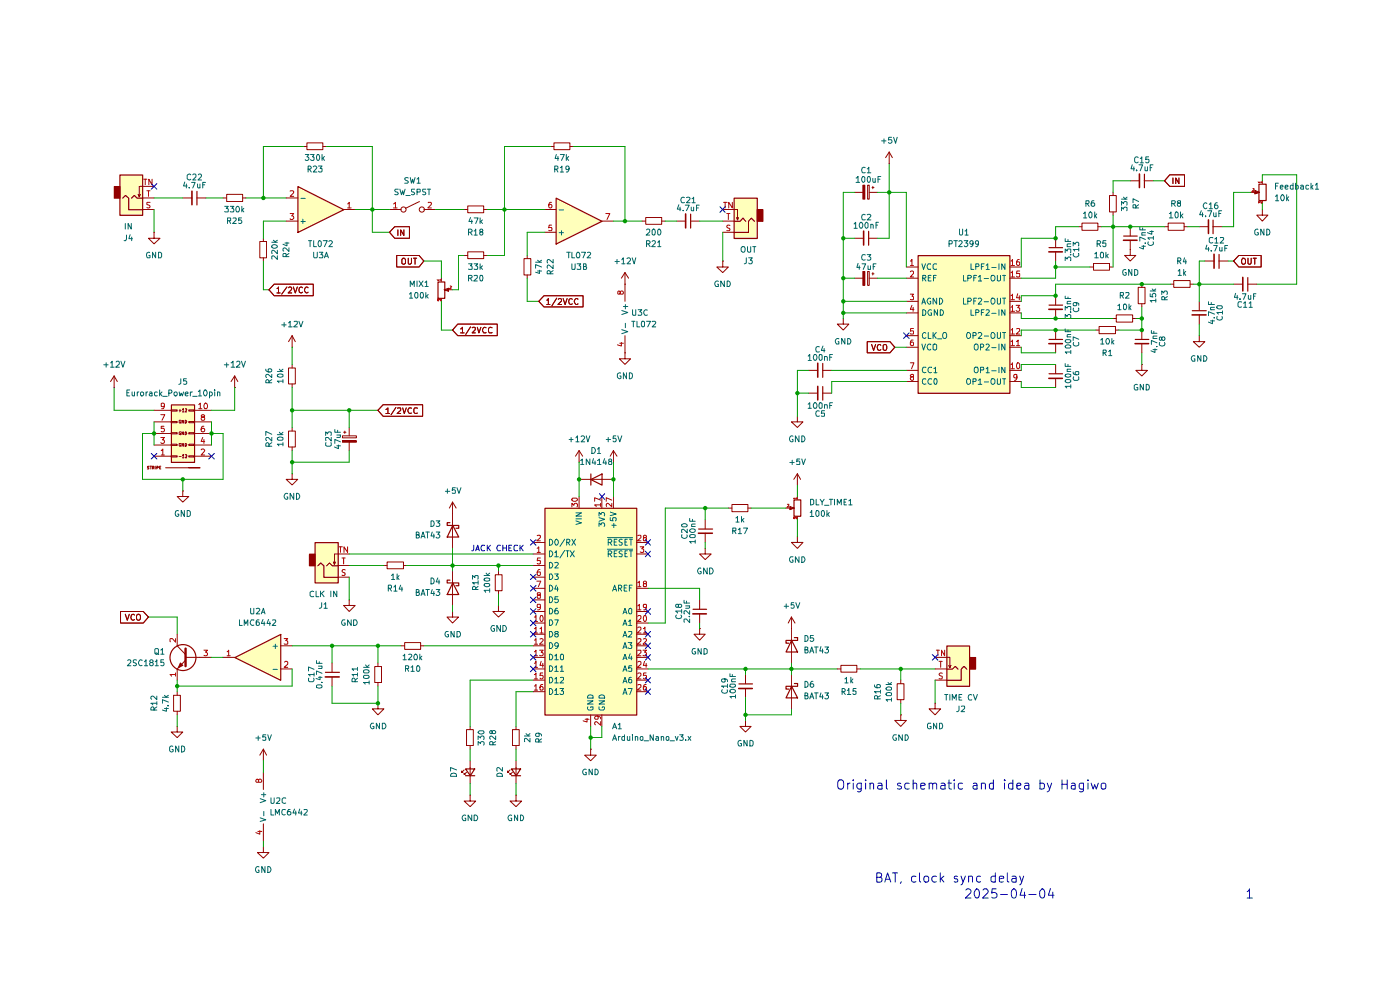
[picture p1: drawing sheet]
<svg xmlns="http://www.w3.org/2000/svg" width="297mm" height="210mm" viewBox="0 0 297 210" stroke-linecap="round" stroke-linejoin="round" font-family="sans-serif">
<g fill="#ffb">
<path d="M118 42l9.7 4.9-9.7 4.9z"/>
<path d="M115.6 107.8h19.5v43.9h-19.5z"/>
<path d="M25.4 37.1h4.9v8.6h-4.9z"/>
<path d="M36.4 85.9h4.9v12.2h-4.9z"/>
<path d="M63.2 39.6l9.7 4.9-9.7 4.8z"/>
<path d="M49.8 139.5l9.8-4.9v9.7z"/>
<path d="M66.8 115.1h5v8.6h-5z"/>
<path d="M194.8 54.2h19.4v29.2h-19.4z"/>
<path d="M155.7 42h5v8.6h-5z"/>
<path d="M200.9 137h4.8v8.6h-4.8z"/>
</g>
<g fill="none" stroke="#910000" stroke-width=".21">
<path d="M116.8 31.1h.7M117.5 30.3h3.4v1.4h-3.4zM120.9 31.1h.7M82.6 44.4h2.5M83.7 48.1h3.2v2.4h-3.2l-1.1-1.2zM84.2 54.2h4.7l1 1.2-1 1.2h-4.7zM84.4 48.8v1.2M85.5 54.8h.3l.2 .2v.9l-.2 .1-.5-.1v-.9zM85.7 48.8v1.2l-.7-1.2v1.2M86.6 54.8v1.1l.2 .1h.2l.3-.2v-1M87.7 54.8h.7M88.1 54.8v1.2"/>
<path d="M89 42.8l-3 1.4M89.9 44.4h2.5M98.5 54.2h.7M98.5 44.4h.7M99.2 53.4h3.4v1.5h-3.4zM99.2 43.7h3.4v1.4h-3.4zM102.6 54.2h.8M102.6 44.4h.8M111.2 54.9h1.4v3.4h-1.4zM111.8 54.2v.7M111.8 58.3v.7M115.6 49.3h2.3"/>
<path d="M115.6 44.4h2.3M127.7 46.9h2.4M132.6 57.8v6.1M132.6 57.8l-.8 1.2M132.6 57.8l.7 1.2M136.2 46.9h.8M137 46.1h3.4v1.5h-3.4zM140.4 46.9h.7M97.1 68.7h8.4v2.5h-8.4l-1.1-1.2zM97.7 69.8l.4-.4v1.2M97.7 70.6h.8M99.8 69.3l-1 1.6"/>
<path d="M100.2 69.5h.6v.4l-.6 .7h.6M101.3 69.4l.3 1.2 .4-1.2M103.1 69.5l-.2-.1a.67 .67 0 0 0-.5 .5 .67 .67 0 0 0 .2 .7l.5-.1M104.4 69.5l-.4-.1-.4 .4v.6l.2 .2 .6-.1M115.4 62.7h8.3v2.4h-8.3l-1.1-1.2zM116 63.7h.2l.1-.4v1.3M116 64.6h.7M118.1 63.2l-1 1.7M118.4 63.5l.2-.2 .4 .1 .1 .4-.7 .8h.7M119.5 63.3l.4 1.3 .4-1.3M121.4 63.5l-.2-.2a.6 .6 0 0 0-.6 .7 .6 .6 0 0 0 .7 .5l.1-.1M122.6 63.5l-.2-.2a.64 .64 0 0 0-.6 .7 .64 .64 0 0 0 .6 .6l.2-.2"/>
<path d="M132.6 74.8v1.3h1.2l-1.2 1.2-1.2-1.2h1.2M132.6 74.8h.1M132.6 60.3h.1M132.6 71.2v3.6M81.3 85.8h8.4v2.5h-8.4l-1.1-1.3zM81.9 86.9l.4-.4v1.2M81.9 87.7h.7M84 86.4l-1 1.6M84.3 86.6l.6-.1 .1 .5-.8 .7h.8M85.4 86.5l.4 1.2 .4-1.2M87.3 86.6l-.5-.1a.67 .67 0 0 0-.3 .7 .67 .67 0 0 0 .5 .5l.3-.1M88.6 86.6l-.6-.1-.2 .3 .1 .7 .2 .2 .5-.1"/>
<path d="M122.8 98h.1M122.8 95.6l-.7 1.2M122.8 95.6l.8 1.2M122.8 95.6v2.4M130.1 98h.1M130.1 95.6l-.6 1.2M130.1 95.6l.8 1.2M130.1 95.6v2.4M81.4 120h.7M82.1 119.2h3.5v1.4h-3.5zM85.6 120h.7M96 109v7.3"/>
<path d="M122.8 101.7h7.3M85.1 137h.7M85.8 136.3h3.4v1.4h-3.4zM89.2 137h.7M96 121.2v7.2M37.6 154.1v1.2h1.2l-1.2 1.2-1.3-1.2h1.3M37.6 154.1h.1M55.9 158.9l-.8 1.3M55.9 158.9l.7 1.3M55.9 158.9v2.5M79.5 141.4h1.4v3.4h-1.4zM80.2 149.2v1.2h1.2l-1.2 1.2-1.2-1.2h1.2"/>
<path d="M80.2 149.2h.1M80.2 140.6v.8M80.2 144.8v.7M55.9 161.4h.1M55.9 179.7v1.1h1.2l-1.2 1.2-1.3-1.2h1.3M55.9 179.7h.1M55.9 163.8v3.7M55.9 174.7v3.7M99.7 168.7v1.2h1.2l-1.2 1.2-1.2-1.2h1.2M99.7 168.7h.1M109.5 168.7v1.2h1.2l-1.2 1.2-1.3-1.2h1.3M109.5 168.7h.1"/>
<circle cx="85.6" cy="44.4" r=".55"/>
<circle cx="89.5" cy="44.4" r=".55"/>
</g>
<path d="M83.5 43.3l.4-.4v1.2M83.5 44.1h.7M90.8 43l.6-.1 .1 .4-.7 .8h.7M117 47.7h-.5l-.1 .6h.6v.6l-.6-.1M117 42.9l-.4 .1-.2 .9a.35 .35 0 0 0 .4 .2 .35 .35 0 0 0 .3-.2v-.3a.35 .35 0 0 0-.3-.3 .35 .35 0 0 0-.4 .3M128.5 45.3h.9l-.6 1.3M131.5 72.8h.7M131.6 62l.2-.3 .4 .3v.4h-.5l-.2-.6-.3-.1-.1 .2v.5h.4l.1-.2M131.8 72.6v.8l-.8-.3M54.7 176.4h.8M54.9 165.5l.1-.2h.3l.2 .2-.1 .4h-.5v-.4l-.3-.2-.3 .2 .1 .4 .5-.1M55.1 176.2v.8l-.8-.4" fill="none" stroke="#b90000" stroke-width=".21"/>
<g fill="none" stroke="#006665" stroke-width=".21">
<path d="M118.6 49.4h.9M118.6 44.5h.9M119.1 48.9v1M131.9 65.9l1.3 .4-1.3 .4M131.9 69.9l1.3 .5-1.3 .4M132.2 65h1M132.7 64.6v.9M132.7 68.6v.9M55.2 169.4l1.2 .4-1.2 .5M55.2 173.5l1.2 .4-1.2 .3M55.5 168.6h.9M56 168.1v1"/>
<path d="M56 172.1v1"/>
</g>
<path d="M92.9 59.8h1.5v3.5h-1.5zM118 42l9.7 4.9-9.7 4.9zM95.5 110.9h-.6v.6h2.4v.6h-.6M96.1 111.5l1.2 2.4h-2.4zM125.3 101.7l2.4-1.2v2.4zM125.3 100.5v2.4M95.5 123.1h-.6v.6h2.4v.5h-.6M96.1 123.7l1.2 2.4h-2.4z" fill="none" stroke="#910000" stroke-width=".25"/>
<path d="M94.3 61.5l.9-.3v.6z" fill="#910000"/>
<g fill="none" stroke="#910000" stroke-width=".21">
<path d="M38.8 42h1.9M41.7 42h2M93.6 59v.7M93.6 63.3v.6M94.2 61.5l1-.4v.7zM95.1 61.5h.9M61.2 91.4h1.5v3.4h-1.5zM62 90.7v.7M62 94.8v.8M72.6 92.5h3v.4h-3zM72.6 93.5h3v.3h-3zM72.9 91.7h.5"/>
<path d="M73.1 91.4v.5M74.1 90.7v1.8M74.1 93.8v1.8M96 109h.1M96 106.5l-.7 1.3M96 106.5l.8 1.3M96 106.5v2.5M113.1 115.1h2.5M113.1 117.5h2.5M113.1 120h2.5M122.8 105.3v2.5M127.7 105.3v2.5"/>
<path d="M130.1 105.3v2.5M135 115.1h2.5M135 117.5h2.5M96 129.7v1.2h1.3l-1.3 1.3-1.2-1.3h1.2M96 129.7h.1M105.1 121.9h1.4v3.4h-1.4zM105.7 128.4v1.3h1.3l-1.3 1.2-1.1-1.2h1.1M105.7 128.4h.1M105.7 121.2v.7M105.7 125.3v.8M113.1 122.4h2.5M113.1 124.8h2.5"/>
<path d="M113.1 127.3h2.5M113.1 129.7h2.5M113.1 132.2h2.5M113.1 134.5h2.5M113.1 137h2.5M113.1 139.4h2.5M135 124.8h2.5M135 129.7h2.5M135 132.2h2.5M135 134.5h2.5M135 137h2.5M135 139.4h2.5"/>
<path d="M99 154.8h1.4v3.4h-1.4zM99.7 154.1v.7M99.7 158.2v.7M108.7 154.8h1.4v3.4h-1.4zM109.5 154.1v.7M109.5 158.2v.7M113.1 141.9h2.5M113.1 144.3h2.5M113.1 146.7h2.5M125.3 158.9v1.3h1.2l-1.2 1.2-1.3-1.2h1.3M125.3 158.9h.1M125.3 151.6v2.5"/>
<path d="M127.7 151.6v2.5M135 141.9h2.5M135 144.3h2.5M135 146.7h2.5M98.5 163.3l-.5 .5v-.2v.2h.2M99 163.8l-.5 .5v-.2v.2h.2M99.7 161.4v4.8M108.2 163.3l-.5 .5v-.2v.2h.2M108.7 163.8l-.5 .5v-.2v.2h.3M109.5 161.4v4.8"/>
</g>
<g fill="none" stroke="#b90000" stroke-width=".21">
<path d="M93.4 59.4h-.6l.2 .2M93.4 59.2v.4M92.8 63.9v-.4l.2 .2 .2-.2h.2l-.1 .4M95.5 60.7h.1l.2 .1-.4 .5h.4M114 113.6h.6v.4l-.7 .7h.7M114 116.3l.3-.3v1.2M114 117.2h.6M114.6 118.4h-.6v.6h.6v.5h-.6M121.3 107.5v-.7l.4 .4 .1-.4h.6v.7M121.3 105.8l.2-.1h.8l.2 .2a.64 .64 0 0 1-.6 .5 .64 .64 0 0 1-.6-.4zM127.4 107.1h-1.2l.3 .3M127.4 106.1l-1.2-.5v.7"/>
<path d="M127.4 106.8v.6M129.8 106.8v.7l-.9-.7-.3 .2 .1 .4M129.8 106.1l-1.2-.5v.7M135.3 113.6h.7v.4l-.8 .7h.8M135.8 116h.8l-.5 .4 .5 .2v.5h-.8M136.7 114l-.2-.2a.35 .35 0 0 1 .3-.3 .35 .35 0 0 1 .4 .3l-.6 .3v.6h.5l.1-.4-.3-.3M113.4 130.9h.1l.2-.3v1.2M113.4 133.3h.1l.2-.3v1.3M113.4 135.8l.3-.3v1.1M113.4 138.3l.3-.4v1.2M113.4 131.8h.6M113.4 134.3h.6"/>
<path d="M113.4 136.6h.6M113.4 139.1h.6M113.9 123.3h.8l-.5 1.2M114.2 126.2l-.2-.2v-.3h.6v.5h-.4a.42 .42 0 0 0-.2 .7l.6-.1v-.5l-.1-.1M114.5 137.9h.7l-.4 .4 .3 .1v.6h-.6M114.6 120.8h-.3a.93 .93 0 0 0-.3 1.2l.5 .1 .1-.2v-.5l-.6-.1v.2M114.6 133.3l.3-.3v1.3M114.6 135.5h.4l.2 .3-.7 .8h.7M114.6 134.3h.6M114.6 128.7v.2h-.6v-.7l.6 .1v.8l-.6 .3M114.6 130.7l.2-.1a.68 .68 0 0 1 .4 .6 .68 .68 0 0 1-.4 .6l-.2-.5zM135.3 123.6l.3-.3v1.2"/>
<path d="M135.3 128.5l.3-.3v1.2M135.3 130.7l.2-.1h.3l.2 .1v.4l-.8 .7h.8M135.3 133.2l.2-.2h.3l.2 .2v.3l-.8 .8h.8M135.3 135.5h.7v.5l-.8 .6h.8M135.3 138l.6-.1 .1 .5-.8 .7h.8M135.3 124.5h.7M135.3 129.4h.7M136.4 137.9h.8l-.5 .4 .4 .1v.6h-.7M136.5 133.3l.3-.3v1.3M136.5 135.5h.4l.3 .3-.8 .8h.8M136.5 134.3h.7M136.7 123.8h-.1l-.1-.3a.35 .35 0 0 1 .3-.2 .35 .35 0 0 1 .4 .2l-.1 .3-.5 .1v.6h.5l.1-.5-.3-.2"/>
<path d="M136.7 130.6a.68 .68 0 0 1 .5 .6 .68 .68 0 0 1-.5 .6l-.2-.5 .1-.6zM137.2 128.7l-.1 .2h-.5v-.7h.5l.1 .2-.2 .9-.4 .1M113.4 140.7l.3-.4v1.3M113.4 143.1h.1l.2-.4v1.3M113.4 145.5l.3-.3v1.2M113.4 141.6h.6M113.4 144h.6M113.4 146.4h.6M114.8 140.3l-.2 .8h.7M115.1 142.7h-.5v.6h.5v.6l-.4 .1-.1-.2M115.1 145.2l-.4 .1-.1 .4v.7h.5v-.7l-.3-.1-.2 .3M115.1 140.7v.9"/>
<path d="M124.1 152.6h.9M124.5 152.4v.8l-.8-.3M126.7 151.9l.2 .2-.1 .5h-.5l-.1-.5a.72 .72 0 0 1 .7-.2 .72 .72 0 0 1 .5 .6M127.4 153.1v.7l-.9-.7-.3 .2 .1 .5M135.3 140.5l.2-.2h.3l.2 .2v.4l-.8 .7h.8M135.3 142.9l.2-.2h.3l.2 .2v.4l-.8 .7h.8M135.3 145.3h.7v.4l-.8 .7h.8M136.7 140.3l-.2 .8h.7M137.1 142.7h-.5l-.1 .6h.6v.6l-.5 .1-.1-.2M137.1 145.2l-.5 .1-.1 .4 .1 .7h.5v-.7l-.4-.1-.2 .3M137.1 140.7v.9"/>
</g>
<path d="M41.8 40.6v2.9M115.6 107.8h19.5v43.9h-19.5zM98.8 163.1h1.9l-.9 1.4zM98.8 164.5h1.9M108.5 163.1h1.9l-.9 1.4zM108.5 164.5h1.9" fill="none" stroke="#910000" stroke-width=".25"/>
<g fill="none" stroke="#006665" stroke-width=".21">
<path d="M116.6 114.4a.64 .64 0 0 1 .7 .6 .64 .64 0 0 1-.7 .7zM116.6 116.8a.64 .64 0 0 1 .7 .7 .64 .64 0 0 1-.7 .6zM116.6 119.3a.66 .66 0 0 1 .6 .4 .66 .66 0 0 1-.2 .8h-.4zM117.7 117.2h.2l.1-.4v1.3M117.7 119.4l.5-.1 .2 .2-.7 1h.7M117.7 118.1h.7M117.9 114.5l.1-.1a.68 .68 0 0 1 .5 .6 .68 .68 0 0 1-.5 .7 .81 .81 0 0 1-.1-1.2zM119.8 114.4l-1 1.5M119.8 116.8l-1 1.6M120.1 116.8h.6M120.2 115.1l.6-.1v-.5l-.6-.1v1.3M120.4 116.8v1.3"/>
<path d="M120.5 115.1l.4 .6M121 116.8l.8 1.3M121.3 114.4l.8 1.3M121.8 116.8l-.8 1.3M122.1 114.4l-.8 1.3M122.2 110.5l1.2 .4-1.2 .3M122.2 108.8h1.2l-1.2 .7h1.2M122.2 110.1h1.2M127.1 111.7v-.8l.4 .4 .1-.3h.6v.7M127.1 109.8l1.2 .3-1.2 .5M127.1 109.5v-.8l.4 .4 .1-.3h.6v.7M128.9 114h5.3"/>
<path d="M128.9 116.5h5.3M129 115.1l.7-.1 .1-.4-.3-.2h-.5v1.3M129 117.5h.5l.3-.4-.3-.3h-.5v1.3M129.4 115.1l.4 .6M129.4 117.5l.4 .6M129.5 109.8v.6l.5 .1v-.7h.6l.1 .2v.3l-.1 .2M129.5 108.6l1.2 .4-1.2 .4M129.8 111.4h.9M130.2 111v.9M130.3 115h.4M130.3 117.4h.4M130.9 114.4h-.6v1.3h.6"/>
<path d="M130.9 116.8h-.6v1.3h.6M132 114.5l-.4-.1-.3 .2 .2 .4 .5 .1v.4l-.2 .2-.5-.1M132 116.9l-.4-.1-.3 .3 .1 .2 .6 .3v.3l-.2 .2-.5-.1M132.6 115h.3M132.6 117.4h.3M133.1 114.4h-.5v1.3h.5M133.1 116.8h-.5v1.3h.5M133.5 116.8h.7M133.5 114.4h.7M133.9 114.4v1.3M133.9 116.8v1.3M116.6 121.7h.4a.66 .66 0 0 1 .2 .8 .66 .66 0 0 1-.6 .4z"/>
<path d="M116.6 124.1a.64 .64 0 0 1 .7 .7 .64 .64 0 0 1-.7 .6zM116.6 126.6a.64 .64 0 0 1 .7 .6 .64 .64 0 0 1-.7 .6zM116.6 129a.66 .66 0 0 1 .6 .5 .66 .66 0 0 1-.2 .7h-.4zM116.6 131.5h.4a.66 .66 0 0 1 .2 .7 .66 .66 0 0 1-.6 .5zM116.6 133.9h.4a.66 .66 0 0 1 .2 .8 .66 .66 0 0 1-.6 .4zM116.6 136.3a.64 .64 0 0 1 .7 .6 .64 .64 0 0 1-.7 .7zM116.6 138.8a.66 .66 0 0 1 .6 .4 .66 .66 0 0 1-.2 .8h-.4zM117.7 121.7h.7l-.4 .5 .4 .2v.4h-.7M117.7 131.5h.7l-.5 1.2M117.7 139.1h.2l.1-.3v1.2M117.7 140h.7M117.9 134.4l-.2-.2 .2-.3h.4l.1 .2-.2 .3h-.3l-.2 .2v.3l.2 .2 .5-.1v-.1v-.3l-.2-.2"/>
<path d="M118 124.1l-.3 .9h.7M118.3 129l-.4 .1a.94 .94 0 0 0 0 1.1h.4l.1-.2v-.3l-.2-.2h-.3l-.2 .2M118.3 124.5v.9M118.4 126.6h-.6l-.1 .6 .6-.1 .1 .2v.3l-.2 .2h-.3l-.2-.1M118.4 136.9l-.1 .2h-.4l-.2-.2v-.3l.2-.3h.3l.2 .3v.6l-.2 .3-.3 .1M119 138.9l.3-.1 .2 .2v.8l-.1 .2-.4-.1zM130 125.4l.4-1.3 .4 1.3M130.1 125h.6M131.2 124.8l.6-.1v-.5l-.6-.1v1.3M131.5 124.8l.4 .6M132.2 130.2l.4-1.2 .4 1.2M132.2 132.7l.4-1.2 .4 1.2"/>
<path d="M132.2 135.1l.4-1.2 .4 1.2M132.2 137.6l.4-1.3 .4 1.3M132.2 140l.4-1.2 .4 1.2M132.3 129.9h.6M132.3 132.3h.6M132.3 134.8h.6M132.3 137.2h.6M132.3 139.6h.6M132.4 124.7h.4M133 124.1h-.6v1.3h.6M133.3 136.3h.7l-.3 .5 .3 .1v.5l-.1 .2-.6-.2M133.3 131.8l.4-.3v1.2"/>
<path d="M133.3 134l.6-.1 .1 .5-.7 .7h.7M133.3 132.7h.7M133.5 129.1l.3-.1 .2 .3v.7l-.1 .2-.4-.1a.78 .78 0 0 1 0-1zM133.5 124.7h.4M133.7 138.7l-.4 .9h.8M133.9 139.2v.8M134.1 124.1h-.6v1.3M116.6 141.2a.66 .66 0 0 1 .6 .5 .66 .66 0 0 1-.2 .7h-.4zM116.6 143.7h.4a.66 .66 0 0 1 .2 .7 .66 .66 0 0 1-.6 .5zM116.6 146a.64 .64 0 0 1 .7 .7 .64 .64 0 0 1-.7 .6zM117.7 141.6l.3-.4v1.2M117.7 144l.3-.3v1.2"/>
<path d="M117.7 146.5l.3-.5v1.3M117.7 142.4h.7M117.7 144.9h.7M117.7 147.3h.7M118.8 146h.7l-.4 .6h.4v.5l-.2 .2h-.3l-.2-.2M118.9 141.6l.3-.4v1.2M118.9 143.8l.6-.1v.5l-.7 .7h.7M118.9 142.4h.6M124.6 148.7h1.2l-1.2 .6h1.2M124.7 149.9a.45 .45 0 0 0 .2 .7h.7l.2-.2v-.5h-.5v.2M124.8 147.5h.8l.2 .2v.4h-1.2zM127.1 149.9v.5l.2 .2h.7a.45 .45 0 0 0 .2-.7h-.4v.2"/>
<path d="M127.1 148.7h1.2l-1.2 .6h1.2M127.1 147.7a.66 .66 0 0 1 .7-.3 .66 .66 0 0 1 .5 .7h-1.2zM132.2 142.4l.4-1.2 .4 1.2M132.2 144.9l.4-1.2 .4 1.2M132.2 147.3l.4-1.3 .4 1.3M132.3 142.1h.6M132.3 144.5h.6M132.3 147h.6M133.3 146h.8l-.5 1.3M133.9 143.7l-.4 .1-.2 .8 .3 .3 .4-.1v-.5l-.1-.2h-.3l-.3 .3M134 141.2h-.6l-.1 .6 .2-.2h.4l.1 .2v.5h-.7"/>
</g>
<path d="M40.7 40.6v2.8M72.6 93.6h3" fill="none" stroke="#910000" stroke-width=".34"/>
<path d="M24.2 39.5h1.2v2.5h-1.2z" fill="#910000"/>
<g fill="none" stroke="#910000" stroke-width=".25">
<path d="M24.3 39.6h1.1v2.4h-1.1zM25.4 37.1h4.9v8.6h-4.9zM63.2 39.6l9.7 4.9-9.7 4.8zM26 42l.6-.6 .7 .6v2.5h3M27.9 42l.6-.6 .6 .6h1.2M36.4 85.9h4.9v12.2h-4.9zM49.8 139.5l9.8-4.9v9.7z"/>
<circle cx="38.8" cy="139.5" r="2.75"/>
</g>
<g fill="none" stroke="#910000" stroke-width=".21">
<path d="M32.7 39.5h-3.2v2.2l-.2-.5M64.3 31.1h.8M65.1 30.3h3.4v1.4h-3.4zM68.5 31.1h.8M29.8 41.2l-.3 .5M30.2 44.4h2.5M30.2 42h2.5M32.7 49.3v1.2h1.2l-1.2 1.2-1.2-1.2h1.2M32.7 49.3h.1M47.3 42h.8M48.1 41.2h3.4v1.6h-3.4zM51.5 42h.7"/>
<path d="M55.1 51.2h1.5v3.5h-1.5zM55.9 50.5v.7M55.9 54.7v.7M60.7 42h2.5M60.7 46.9h2.5M72.9 44.4h2.5M24.2 79.8l-.8 1.1M24.2 79.8l.7 1.1M24.2 79.8v2.4M49.8 79.8l-.8 1.1M49.8 79.8l.7 1.1M49.8 79.8v2.4"/>
<path d="M58.2 60.3h8.3v2.4h-8.3l-1.1-1.2zM58.8 61.2l.3-.3v1.2M58.8 62.1h.6M60.9 60.9l-1.1 1.5M61.2 78.1h1.5v3.3h-1.5zM61.2 61l.4-.1 .3 .3-.8 .9h.8M62 73.7h.1M62 71.2v2.5M62 77.3v.8M62 71.2l-.8 1.3M62 71.2l.7 1.3M62.2 60.9l.5 1.2 .4-1.2"/>
<path d="M64.2 61l-.3-.1a.65 .65 0 0 0-.5 .6 .65 .65 0 0 0 .5 .6l.3-.1M65.4 61l-.3-.1a.6 .6 0 0 0-.5 .6 .6 .6 0 0 0 .7 .6l.1-.1M24.2 82.2h.1M31.6 99l-.2-.1-.2 .2 .4 .1v.3h-.4M31.7 98.9h.5M32 98.9v.6M32.3 99.2l.4-.1-.1-.2h-.3v.6M32.5 99.2l.2 .3M32.7 87h3.6M32.7 89.5h3.6M32.7 91.9h3.6M32.7 94.4h3.6"/>
<path d="M32.7 96.8h3.6M32.9 98.9v.6M33.3 99.2l.3-.1-.2-.2h-.1v.6M33.9 99.2h.1M34.1 98.9h-.2v.6h.2M35.1 99.2h7.3h-2.4M36.3 86.9h1.3v.3h-1.3zM36.3 89.4h1.3v.3h-1.3zM36.3 91.8h1.3v.2h-1.3zM36.3 94.2h1.3v.3h-1.3zM36.3 96.7h1.3v.2h-1.3zM38 87.1h.4"/>
<path d="M38 96.9h.4M38.2 86.9v.5M38.4 89.2h-.4l.1 .5h.3l-.1-.2M38.4 91.6l-.4 .1 .1 .5h.3l-.1-.3M38.4 94.1h-.4l.1 .6h.3l-.1-.3M38.7 86.9l.2-.2v.7M38.7 96.6l.2-.2v.7M38.7 87.4h.3M38.7 97.1h.3M38.9 89.2v.5l-.3-.5v.5M38.9 91.6v.6l-.3-.6v.6M38.9 94.1v.6l-.3-.6v.6"/>
<path d="M39.3 86.8h.3l-.3 .6h.3M39.3 89.2l.3 .2-.1 .3h-.2zM39.3 91.6a.3 .3 0 0 1 .3 .3 .3 .3 0 0 1-.3 .3zM39.3 94.1l.3 .2-.1 .4h-.2zM39.3 96.5h.3v.3l-.3 .3h.3M40 86.9h1.2v.3h-1.2zM40 89.4h1.2v.3h-1.2zM40 91.8h1.2v.2h-1.2zM40 94.2h1.2v.3h-1.2zM40 96.7h1.2v.2h-1.2zM41.2 87h3.7M41.2 89.5h3.7"/>
<path d="M41.2 91.9h3.7M41.2 94.4h3.7M41.2 96.8h3.7M49.8 82.2h.1M62 81.4v.8M38.8 104.1v1.2h1.2l-1.2 1.2-1.2-1.2h1.2M38.8 104.1h.1M62 100.5v1.2h1.2l-1.2 1.2-1.3-1.2h1.3M62 100.5h.1M25.6 129.7h4.8l1.1 1.2-1.1 1.3h-4.8zM26.6 130.3l.4 1.3 .4-1.3M28.5 130.5l-.2-.2a.65 .65 0 0 0-.5 .6 .65 .65 0 0 0 .5 .7l.2-.2"/>
<path d="M29.1 130.4h.5l.2 .3-.1 .7-.2 .2-.4-.1-.1-.4zM37.6 137l1.8 1.9M39.4 139.4h3M47.3 139.4h2.5M59.5 137h2.5M39.4 140l-1.8 1.9M59.5 141.9h2.5"/>
</g>
<g fill="none" stroke="#b90000" stroke-width=".21">
<path d="M30.5 38h.7M30.8 38v1.2M32.3 38v1.2l-.7-1.2v1.2M31.2 40.5h.6M31.5 40.5v1.2M31.8 42.9l-.6 .1v.3l.6 .5-.2 .3-.4-.1M61.5 45.3h.8l-.4 .5 .3 .1 .1 .4-.2 .3h-.4l-.2-.2M61.5 40.6l.6-.1 .2 .1-.1 .4-.7 .7h.8M73.7 43.3l.4-.4v1.2M73.7 44.1h.8M34.1 88h.9l-.6 1.2M34.1 92.8h.8l-.4 .5 .3 .1v.6l-.5 .1-.2-.2"/>
<path d="M34.2 95.6l.3-.4v1.3M34.2 96.5h.7M34.8 90.4h-.6v.5l.4-.1 .3 .3-.1 .4h-.6M34.9 86l-.3 .3-.4-.1v-.6l.4-.1 .3 .3-.2 .8-.4 .1M42.2 85.8l.3-.3v1.2M42.2 86.7h.6M42.7 95.4l.1-.2h.4l.2 .3-.7 1h.7M42.9 88.5l-.2-.3 .2-.2 .4 .1v.3a.48 .48 0 0 0-.5 .2 .48 .48 0 0 0 0 .6l.5-.1 .1-.4-.2-.2M43 92.8l-.3 .8h.7M43.3 90.4h-.4l-.1 .3v.8a.42 .42 0 0 0 .5 0 .42 .42 0 0 0 0-.6l-.4-.1-.2 .3M43.3 93.2v.9M43.4 85.6l.2-.1a.6 .6 0 0 1 .4 .7 .6 .6 0 0 1-.6 .5l-.1-.4z"/>
<path d="M48.2 138.3l.3-.4v1.2M48.2 139.1h.6M60.3 135.5h.7l-.4 .4 .4 .2v.5h-.7M60.4 140.5l.1-.2h.4l.1 .2v.4l-.7 .7h.7"/>
</g>
<path d="M63.8 47h1M63.8 42.1h1M64.3 46.5v.9M57.9 137.1h.9M58.4 136.6v1M57.9 142h.9" fill="none" stroke="#006665" stroke-width=".21"/>
<path d="M39.4 137.6v3.7" fill="none" stroke="#910000" stroke-width=".51"/>
<path d="M38.3 140.6l.5 .5-1 .5z" fill="#910000"/>
<path d="M37.6 134.5v2.5M42.4 139.4h2.5M36.8 147.5h1.5v3.4h-1.5zM37.6 141.9v2.4M37.6 146.7v.8M37.6 150.9v.7M38.3 140.6l.5 .5-1 .5zM70.4 140.6v2M70.4 143.6v1.9" fill="none" stroke="#910000" stroke-width=".21"/>
<path d="M37.3 135.5v.7l-.7-.7h-.5v.6M43.3 137.9h.7l-.4 .4 .4 .3-.1 .4h-.6M37.3 143.1h-1.2l.3 .3M37.3 142.7v.7" fill="none" stroke="#b90000" stroke-width=".21"/>
<path d="M69 142.6h3" fill="none" stroke="#910000" stroke-width=".25"/>
<path d="M69 143.6h3" fill="none" stroke="#910000" stroke-width=".34"/>
<path d="M65.6 117.5h1.2v2.5h-1.2z" fill="#910000"/>
<path d="M146.5 45.4v3M184.3 49.1v2.9M194.8 54.2h19.4v29.2h-19.4zM174.5 77.1v2.9M174.5 82v2.9M65.7 117.6h1.1v2.4h-1.1zM66.8 115.1h5v8.6h-5zM67.4 120l.6-.6 .7 .6v2.5h3.1M69.3 120l.6-.6 .6 .6h1.3" fill="none" stroke="#910000" stroke-width=".25"/>
<g fill="none" stroke="#910000" stroke-width=".21">
<path d="M183 39.3h.5v2.9h-.5zM184.1 39.3h.3v2.9h-.3zM185 39.8h.4M185.2 39.5v.5M188.6 34.7h.1M188.6 32.3l-.7 1.1M188.6 32.3l.7 1.1M188.6 32.3v2.4M143.5 46.9h2M146.5 46.9h1.9M153.3 55.4v1.2h1.2l-1.2 1.2-1.2-1.2h1.2M153.3 55.4h.1"/>
<path d="M181.3 40.8h1.7M181.3 59h1.7M181.3 50.5h1.9M183 57.6h.5v2.9h-.5zM184.1 57.6h.3v2.9h-.3zM184.2 50.5h2M184.4 40.8h1.8M184.4 59h1.8M185 58.1h.4M185.2 57.8v.5M192.3 56.6h2.4M192.3 59h2.4"/>
<path d="M214.2 56.6h2.5M214.2 59h2.5M171.5 78.6h2M174.5 78.6h1.9M178.9 67.6v1.1h1.2l-1.2 1.3-1.3-1.3h1.3M178.9 67.6h.1M184 72.5h4.8l1 1.2-1 1.1h-4.8zM184.9 73.1l.4 1.2 .5-1.2M186.9 73.2l-.3-.1a.65 .65 0 0 0-.5 .6 .65 .65 0 0 0 .5 .6l.3-.1M187.4 73.2l.5-.1a.86 .86 0 0 1 0 1.2l-.5-.1zM192.3 63.9h2.4M192.3 66.4h2.4"/>
<path d="M192.3 71.2h2.4M192.3 73.7h2.4M192.3 78.6h2.4M214.2 63.9h2.5M214.2 66.4h2.5M214.2 71.2h2.5M214.2 73.7h2.5M214.2 78.6h2.5M169.2 88.3v1.2h1.1l-1.1 1.2-1.3-1.2h1.3M169.2 88.3h.1M171.5 83.4h2M174.5 83.4h1.9"/>
<path d="M192.3 80.9h2.4M214.2 80.9h2.5M71.2 119.2l-.3 .5M71.7 120h2.4M74.1 117.5h-3.2v2.2l-.2-.5M71.7 122.4h2.4M74.1 127.3v1.1h1.3l-1.3 1.3-1.2-1.3h1.2M74.1 127.3h.1"/>
</g>
<g fill="none" stroke="#b90000" stroke-width=".21">
<path d="M193.1 55.4h.2l.2-.4v1.3M193.1 57.7l.2-.2h.3l.2 .2v.3l-.7 .8h.7M193.1 56.3h.7M214.5 55.4h.1l.2-.4v1.3M214.5 57.8h.1l.2-.3v1.3M214.5 56.3h.7M214.5 58.8h.7M216.2 55a.72 .72 0 0 0-.5 .6 .72 .72 0 0 0 .2 .7l.4-.2v-.5l-.4-.1-.3 .3M216.3 57.5h-.6l-.1 .6 .6-.1 .1 .6-.1 .2h-.4l-.2-.2M193.1 62.4h.7l-.3 .4 .3 .2v.5h-.7M193.1 77h.8l-.5 1.2M193.4 79.9l-.3-.1 .1-.3h.6v.3l-.4 .1-.3 .3v.2l.3 .3 .4-.2v-.4l-.2-.2"/>
<path d="M193.5 64.8l-.4 .8h.8M193.7 72.1l-.4 .1-.2 .9 .3 .2 .4-.1v-.5l-.2-.1h-.2l-.3 .2M193.7 65.2v.8M193.8 69.7h-.6l-.1 .6 .6-.1 .1 .6h-.7M214.5 62.7l.3-.3v1.2M214.5 65.2l.3-.4v1.2M214.5 70l.3-.3v1.2M214.5 72.5l.3-.4v1.2M214.5 77.3h.1l.2-.3v1.2M214.5 63.6h.7M214.5 66h.7M214.5 70.9h.7"/>
<path d="M214.5 73.3h.7M214.5 78.2h.7M215.6 64.8h.7l-.4 .5 .4 .1v.5l-.1 .1h-.5l-.1-.1M215.6 69.8h.7v.4l-.7 .7h.7M215.6 72.5l.4-.4v1.2M215.6 73.3h.7M215.7 79.9v.2a.42 .42 0 0 1-.5 0 .42 .42 0 0 1-.1-.6h.6v.8l-.1 .3-.4 .1M215.9 62.3l-.3 .9h.8M215.9 77l.4 .2v.8l-.2 .2a.75 .75 0 0 1-.2-1.2zM216.2 62.7v.9M71.9 116h.7M72.2 116v1.2"/>
<path d="M72.6 118.4h.6M72.9 118.4v1.2M73.7 116v1.2l-.7-1.2v1.2M73.2 120.9h-.6v.4l.5 .2 .1 .3-.2 .3-.4-.1"/>
</g>
<path d="M183.3 39.3v2.9M183.3 57.6v2.9" fill="none" stroke="#910000" stroke-width=".42"/>
<g fill="none" stroke="#006665" stroke-width=".21">
<path d="M195.6 56l.3 1.1 .4-1.1M195.7 59l.6-.1v-.5h-.6v1.2M196 59l.4 .6M196.9 58.9h.5M197.4 56h-.5l-.2 .5 .2 .6h.5M197.5 58.4h-.6v1.2h.6M198 58.9h.5M198.6 58.4h-.6v1.2M198.7 56h-.5l-.3 .2v.7l.3 .2h.5M204.4 58.4v1.2h.6M205.3 59l.7-.1 .1-.3-.2-.2h-.6v1.2M206 56v1.1h.6"/>
<path d="M206.6 58.9h.4M207 56.6h.5l.2-.2-.1-.4h-.6v1.1M207.2 58.4h-.6v1.2M207.5 58.8l.4-.4v1.2M207.5 59.6h.8M208.2 56.6h.4M208.8 56h-.6v1.1M208.8 59.1h.9M209.2 56.3l.3-.3v1.1M209.2 57.1h.7M210.4 58.4h.4a.74 .74 0 0 1 .2 1l-.5 .2a.86 .86 0 0 1-.1-1.2zM210.4 56.7h.9"/>
<path d="M211.6 58.4v1.1l.1 .1 .5-.1 .1-.2v-.9M211.9 56v1.1M212.7 58.4h.7M213 58.4v1.2M213.2 56v1.1l-.7-1.1v1.1M195.6 64.5l.3-1.3 .4 1.3M195.6 73l.3 1.2 .4-1.2M195.7 64.1h.6M195.7 65.7a.66 .66 0 0 1 .7 .4 .66 .66 0 0 1-.2 .8h-.5zM196.4 70.7l-.1-.1a.61 .61 0 0 0-.6 .3 .61 .61 0 0 0 0 .7l.4 .2 .3-.2M196.4 78l-.5-.1a.61 .61 0 0 0-.2 .8 .61 .61 0 0 0 .7 .3M196.9 70.5v1.3h.6"/>
<path d="M197.4 63.3l-.1-.1a.64 .64 0 0 0-.6 .7 .64 .64 0 0 0 .6 .6l.1-.1v-.5h-.1M197.4 73.1l-.1-.1a.64 .64 0 0 0-.6 .6 .64 .64 0 0 0 .6 .6l.1-.1M197.6 65.8a.61 .61 0 0 0-.8 .3 .61 .61 0 0 0 .3 .8h.5v-.5h-.2M197.6 78l-.5-.1a.61 .61 0 0 0-.2 .8 .61 .61 0 0 0 .7 .3M197.9 73.1l.3-.1 .5 .1v1l-.2 .1-.6-.1zM197.9 70.5v1.3M198.1 78.2l.4-.3v1.2M198.1 71.1l.5 .7M198.1 79.1h.7M198.6 70.5l-.7 .8M198.7 63.2v1.3l-.8-1.3v1.3M198.9 65.7v1.2l-.7-1.2v1.2"/>
<path d="M198.9 71.9h.9M199.3 63.2a.64 .64 0 0 1 .7 .7 .64 .64 0 0 1-.7 .6zM199.5 65.7a.66 .66 0 0 1 .6 .4 .66 .66 0 0 1-.2 .8h-.4zM200.1 70.6l.5-.1a.86 .86 0 0 1 0 1.3 .46 .46 0 0 1-.6-.4zM204.4 63.2v1.3h.6M205.3 63.9h.5l.3-.4-.3-.3h-.5v1.3M205.3 70.5h.3a.73 .73 0 0 1 0 1.3h-.3a.86 .86 0 0 1 0-1.3zM206 65.7v1.2h.6M206.4 71.2l.6-.1v-.5l-.6-.1v1.3M206.6 63.8h.4M206.8 73.1l.2-.1 .4 .1 .1 .7-.3 .4-.4-.1zM206.8 77.9h.5l.2 .4-.1 .6-.2 .2-.4-.1-.1-.3z"/>
<path d="M207 66.3h.5l.2-.2-.1-.3-.6-.1v1.2M207.2 63.2h-.6v1.3M207.5 63.4l.2-.2h.3l.3 .3-.8 1h.8M207.5 70.7l.2-.2h.3l.3 .3-.1 .3-.7 .7h.8M208 73.7l.6-.1v-.5l-.6-.1v1.2M208 78.5h.6v-.6h-.6v1.2M208.2 66.3h.4M208.8 65.7h-.6v1.2M208.8 64h.9M208.8 71.3h.9M209.2 65.8l.4-.1 .3 .3-.8 .9h.8M209.2 73.1l.4-.1 .3 .3-.8 .9h.8"/>
<path d="M209.2 78.2l.3-.3v1.2M209.2 79.1h.7M210.4 66.5h.9M210.4 73.7h.9M210.4 78.7h.9M210.5 63.2l.5 .2a.79 .79 0 0 1-.3 1.1h-.2a.86 .86 0 0 1 0-1.3zM210.5 70.5h.2a.73 .73 0 0 1 0 1.3h-.2a.86 .86 0 0 1 0-1.3zM211.6 63.2v1.1l.1 .2 .5-.1 .1-.1v-1.1M211.6 70.5v1.1l.1 .2 .5-.1 .1-.2v-1M211.9 65.7v1.2M211.9 73v1.2M211.9 77.9v1.2"/>
<path d="M212.7 63.2h.7M212.7 70.5h.7M213 63.2v1.3M213 70.5v1.3M213.2 65.7v1.2l-.7-1.2v1.2M213.2 73v1.2l-.7-1.2v1.2M213.2 77.9v1.2l-.7-1.2v1.2M196.4 80.4l-.5-.1a.61 .61 0 0 0-.2 .8 .61 .61 0 0 0 .7 .3M197.6 80.4l-.5-.1a.61 .61 0 0 0-.2 .8 .61 .61 0 0 0 .7 .3M198.2 80.4l.4-.1a.91 .91 0 0 1-.1 1.2l-.3-.1zM205.2 80.3h.5a.74 .74 0 0 1 .1 1.1l-.5 .1a.86 .86 0 0 1-.1-1.2zM206.4 80.9h.6v-.6h-.6v1.2"/>
<path d="M207.5 80.7l.4-.4v1.2M207.5 81.5h.8M208.8 81h.9M210.4 80.3h.4a.74 .74 0 0 1 .2 1.1l-.5 .1a.86 .86 0 0 1-.1-1.2zM211.6 80.3v1.1l.1 .1 .5-.1 .1-.1v-1M212.7 80.3h.7M213 80.3v1.2"/>
</g>
<path d="M145.5 45.4v2.9M183.2 49v3M173.5 77v3M173.5 82v2.8" fill="none" stroke="#910000" stroke-width=".34"/>
<path d="M160.6 44.4h1.2v2.5h-1.2z" fill="#910000"/>
<path d="M155.7 42h5v8.6h-5zM155.7 46.9h1.3l.6-.6 .6 .6M160.1 46.9l-.7-.6-.6 .6v2.4h-3.1M160.7 44.5h1.1v2.4h-1.1zM168.4 106h1.5v3.5h-1.5zM147 129.2h2.9" fill="none" stroke="#910000" stroke-width=".25"/>
<g fill="none" stroke="#910000" stroke-width=".21">
<path d="M153.3 44.4h3.2v2.2l.2-.5M153.3 49.3h2.4M153.3 46.9h2.4M156.2 46.1l.3 .5M154.5 107.8h.8M155.3 107h3.4v1.5h-3.4zM158.7 107.8h.6M169.2 113.9v1.2h1.1l-1.1 1.2-1.3-1.2h1.3M169.2 113.9h.1M169.2 102.9h.1M169.2 100.5l-.8 1.2M169.2 100.5l.6 1.2"/>
<path d="M169.2 100.5v2.4M148.4 133.3v1.2h1.2l-1.2 1.3-1.2-1.3h1.2M148.4 133.3h.1M148.4 127.3v1.9M148.4 130.2v2"/>
</g>
<path d="M153.5 42.9h.8M153.8 42.9v1.2M154.2 45.3h.7M154.5 45.3v1.3M154.9 47.8h-.6v.5l.5 .1 .1 .4-.1 .1h-.6M155.4 42.9v1.2l-.8-1.2v1.2" fill="none" stroke="#b90000" stroke-width=".21"/>
<path d="M147 130.2h2.9" fill="none" stroke="#910000" stroke-width=".34"/>
<path d="M167.6 107.5l.9 .3-.9 .4z" fill="#910000"/>
<g fill="none" stroke="#910000" stroke-width=".21">
<path d="M248.2 37.1h3.1v2.4h-3.1l-1.1-1.1zM248.8 37.8v1.1M250.1 37.8v1.1l-.7-1.1v1.1M223.9 50.5v2M223.9 53.4v2M228.9 48.1h.6M229.5 47.3h3.4v1.5h-3.4zM231.2 56.6h.8M232 55.9h3.4v1.4h-3.4zM232.9 48.1h.8M235.4 56.6h.7M247.1 48.1h.7"/>
<path d="M247.8 47.3h3.4v1.5h-3.4zM251.2 48.1h.8M254.4 48.1h2M257.3 48.1h1.9M262.8 54.2h4.7v2.4h-4.7l-1.1-1.2zM263.6 54.8h.3a.73 .73 0 0 1 0 1.2h-.3a.86 .86 0 0 1 0-1.2zM264.7 54.8v1.1l.3 .1 .4-.2v-1M265.9 54.8h.6M266.2 54.8v1.2M267.8 44.4v1.2h1.2l-1.2 1.3-1.2-1.3h1.2M267.8 44.4h.1M149.6 116.3v1.2h-1.2l1.2 1.2 1.3-1.2h-1.3"/>
<path d="M149.6 116.3h.1M149.6 110.2v2M149.6 113.1v2M166.7 107.8h.9M167.6 107.4l.9 .4-.9 .3zM169.2 105.3v.6M169.2 109.6v.6M167.9 133.3h.1M167.9 130.9l.8 1.3M167.9 130.9l-.7 1.3M167.9 130.9v9.7M158.2 143.1v1.9"/>
<path d="M158.2 146v2"/>
</g>
<path d="M167 107.1l.3-.1v.2l-.3 .4h.3M168.4 110.1v-.3l.1 .1 .1-.1h.3v.3M168.9 105.7h-.5l.1 .2M168.9 105.5v.4" fill="none" stroke="#b90000" stroke-width=".21"/>
<path d="M267.1 39.1h1.5v3.4h-1.5zM222.5 52.5h2.9M257.3 46.7v2.9M148.2 112.2h3M167.9 135.8l1.3 2.5h-2.5zM168.5 135.3h.7v.5h-2.5v.6h.6M156.8 145.1h2.8" fill="none" stroke="#910000" stroke-width=".25"/>
<path d="M222.5 53.4h2.9M256.4 46.6v2.9M148.2 113.1h2.9M156.7 146h2.9" fill="none" stroke="#910000" stroke-width=".34"/>
<path d="M266.2 40.4l1 .4-1 .4z" fill="#910000"/>
<g fill="none" stroke="#910000" stroke-width=".21">
<path d="M239.8 38.4h1.9M242.7 38.4h2M267.8 38.4v.5M235.4 41.5h1.4v3.5h-1.4zM236.1 40.8v.7M236.1 45v.6M239.8 52.9v1.3h1.2l-1.2 1.2-1.2-1.2h1.2M239.8 52.9h.1M239.8 48.1v1.9M239.8 51v1.9M249 59.5h3.5v1.5h-3.5zM255.6 55.4h2"/>
<path d="M258.6 55.4h1.9M265.3 40.8h1M266.2 40.4l1 .4-1 .3zM267.8 42.6v.6M223.9 62.7v2M223.9 65.6v2M223.9 70v2M223.9 72.9v1.9M223.9 77.3v1.9M232.5 70h.7M233.2 69.3h3.4v1.5h-3.4zM236.1 67.6h.7"/>
<path d="M236.6 70h.7M236.8 66.8h3.5v1.5h-3.5zM240.3 67.6h.7M241.5 61h1.4v3.4h-1.4zM242.2 77.3v1.3h1.2l-1.2 1.2-1.2-1.2h1.2M242.2 77.3h.1M242.2 60.3v.7M242.2 64.4v.7M242.2 70v2M242.2 72.9v1.9M248.3 60.3h.7M252.5 60.3h.7"/>
<path d="M254.4 71.2v1.3h1.2l-1.2 1.2-1.2-1.2h1.2M254.4 71.2h.1M254.4 63.9v2M254.4 66.8v1.9M261.7 60.3h1.9M264.7 60.3h1.9M223.9 80.3v1.9M167.9 143.1v7.3M177.6 141.9h.8M178.4 141.1h3.4v1.5h-3.4zM181.8 141.9h.7M190.3 145h1.5v3.4h-1.5z"/>
<path d="M191.1 151.6v1.2h1.2l-1.2 1.3-1.3-1.3h1.3M191.1 151.6h.1M191.1 144.3v.7M191.1 148.4v.8"/>
</g>
<path d="M267.6 38.6h-.6l.2 .2M267.6 38.5v.3M265.7 40h.3l.1 .2-.5 .4h.5M267 43.1v-.3l.2 .2v-.2h.4l-.1 .3" fill="none" stroke="#b90000" stroke-width=".21"/>
<path d="M242.8 37v2.8M238.4 50.1h2.9M258.6 54v2.9M264.7 58.9v2.9M222.5 72h2.9M222.5 79.3h2.9M222.5 64.7h2.9M240.8 72h2.9M252.9 65.9h3M167.9 145.6l1.3 2.4h-2.5zM168.5 145h.7v.6h-2.5v.6h.6" fill="none" stroke="#910000" stroke-width=".25"/>
<path d="M241.7 36.9v2.9M238.3 51h2.9M257.6 53.9v3M263.6 58.8v2.9M222.5 72.9h2.9M222.5 65.6h2.9M240.8 72.9h2.9M252.9 66.8h3M222.5 80.3h2.9" fill="none" stroke="#910000" stroke-width=".34"/>
<path d="M205.7 139.4h1.2v2.5h-1.2z" fill="#910000"/>
<path d="M200.9 137h4.8v8.6h-4.8zM205.7 139.5h1.3v2.4h-1.3zM200.9 141.9h1.2l.5-.6 .6 .6M205.1 141.9l-.6-.6-.6 .6v2.4h-3" fill="none" stroke="#910000" stroke-width=".25"/>
<g fill="none" stroke="#910000" stroke-width=".21">
<path d="M248.2 37.1h3.1v2.4h-3.1l-1.1-1.1zM248.8 37.8v1.1M250.1 37.8v1.1l-.7-1.1v1.1M83.7 48.1h3.2v2.4h-3.2l-1.1-1.2zM84.2 54.2h4.7l1 1.2-1 1.2h-4.7zM84.4 48.8v1.2M85.5 54.8h.3l.2 .2v.9l-.2 .1-.5-.1v-.9zM85.7 48.8v1.2l-.7-1.2v1.2M86.6 54.8v1.1l.2 .1h.2l.3-.2v-1M87.7 54.8h.7M88.1 54.8v1.2M262.8 54.2h4.7v2.4h-4.7l-1.1-1.2z"/>
<path d="M263.6 54.8h.3a.73 .73 0 0 1 0 1.2h-.3a.86 .86 0 0 1 0-1.2zM264.7 54.8v1.1l.3 .1 .4-.2v-1M265.9 54.8h.6M266.2 54.8v1.2M58.2 60.3h8.3v2.4h-8.3l-1.1-1.2zM58.8 61.2l.3-.3v1.2M58.8 62.1h.6M60.9 60.9l-1.1 1.5M61.2 61l.4-.1 .3 .3-.8 .9h.8M62.2 60.9l.5 1.2 .4-1.2M64.2 61l-.3-.1a.65 .65 0 0 0-.5 .6 .65 .65 0 0 0 .5 .6l.3-.1M65.4 61l-.3-.1a.6 .6 0 0 0-.5 .6 .6 .6 0 0 0 .7 .6l.1-.1"/>
<path d="M97.1 68.7h8.4v2.5h-8.4l-1.1-1.2zM97.7 69.8l.4-.4v1.2M97.7 70.6h.8M99.8 69.3l-1 1.6M100.2 69.5h.6v.4l-.6 .7h.6M101.3 69.4l.3 1.2 .4-1.2M103.1 69.5l-.2-.1a.67 .67 0 0 0-.5 .5 .67 .67 0 0 0 .2 .7l.5-.1M104.4 69.5l-.4-.1-.4 .4v.6l.2 .2 .6-.1M115.4 62.7h8.3v2.4h-8.3l-1.1-1.2zM116 63.7h.2l.1-.4v1.3M116 64.6h.7M118.1 63.2l-1 1.7"/>
<path d="M118.4 63.5l.2-.2 .4 .1 .1 .4-.7 .8h.7M119.5 63.3l.4 1.3 .4-1.3M121.4 63.5l-.2-.2a.6 .6 0 0 0-.6 .7 .6 .6 0 0 0 .7 .5l.1-.1M122.6 63.5l-.2-.2a.64 .64 0 0 0-.6 .7 .64 .64 0 0 0 .6 .6l.2-.2M184 72.5h4.8l1 1.2-1 1.1h-4.8zM184.9 73.1l.4 1.2 .5-1.2M186.9 73.2l-.3-.1a.65 .65 0 0 0-.5 .6 .65 .65 0 0 0 .5 .6l.3-.1M187.4 73.2l.5-.1a.86 .86 0 0 1 0 1.2l-.5-.1zM81.3 85.8h8.4v2.5h-8.4l-1.1-1.3zM81.9 86.9l.4-.4v1.2M81.9 87.7h.7M84 86.4l-1 1.6"/>
<path d="M84.3 86.6l.6-.1 .1 .5-.8 .7h.8M85.4 86.5l.4 1.2 .4-1.2M87.3 86.6l-.5-.1a.67 .67 0 0 0-.3 .7 .67 .67 0 0 0 .5 .5l.3-.1M88.6 86.6l-.6-.1-.2 .3 .1 .7 .2 .2 .5-.1M25.6 129.7h4.8l1.1 1.2-1.1 1.3h-4.8zM26.6 130.3l.4 1.3 .4-1.3M28.5 130.5l-.2-.2a.65 .65 0 0 0-.5 .6 .65 .65 0 0 0 .5 .7l.2-.2M29.1 130.4h.5l.2 .3-.1 .7-.2 .2-.4-.1-.1-.4zM198.4 139.4h3.1v2.2l.3-.5M158.2 152.8v1.3h-1.2l1.2 1.2 1.1-1.2h-1.1M158.2 152.8h.1M198.4 149.2v1.2h-1.3l1.3 1.2 1.2-1.2h-1.2"/>
<path d="M198.4 149.2h.1M198.4 144.3h2.4M198.4 141.9h2.4M201.2 141.1l.3 .5"/>
</g>
<path d="M198.6 137.9h.7M199 137.9v1.2M200.4 137.9v1.2l-.7-1.2v1.2M199.2 140.3h.7M199.6 140.3v1.3M199.9 142.8l-.4-.1-.3 .3 .1 .3 .6 .2v.3l-.2 .2-.5-.1" fill="none" stroke="#b90000" stroke-width=".21"/>
<g fill="none" stroke="#090" stroke-width=".21">
<path d="M64.3 31.1h-8.4v10.9M69.3 31.1h9.7v18.2h3.6M116.8 31.1h-9.8v23.1h-3.6M121.6 31.1h11v15.8M188.6 34.7v15.8h-2.4M239.8 38.4h-3.7v2.4M244.7 38.4h2.4M267.8 38.4v-1.3h7.3v23.2h-8.5M32.7 44.4v4.9M32.7 42h6.1M43.7 42h3.6M52.2 42h8.5"/>
<path d="M55.9 55.4v6.1h1.2M60.7 46.9h-4.8v3.6M75.4 44.4h7.2M89.9 55.4h3.7v3.6M92.4 44.4h6.1M98.5 54.2h-1.2v7.3h-1.3M103.4 44.4h12.2M111.8 59v4.9h2.5M115.6 49.3h-3.8v4.9M130.1 46.9h6.1M141.1 46.9h2.4M148.4 46.9h4.9"/>
<path d="M153.3 49.3v6.1M178.9 50.5h2.4M178.9 59h2.4M181.3 40.8h-2.4v26.8M186.2 40.8h6.1v15.8M186.2 59h6.1M223.9 55.4v3.6h-7.2M223.9 56.6h7.3M228.9 48.1h-5v2.4h-7.2v6.1M233.7 48.1h13.4M236.1 45.6v11M252 48.1h2.4"/>
<path d="M255.6 55.4h-1.2v8.5M260.5 55.4h1.2M265.3 40.8h-3.6v7.3h-2.5M267.8 43.2v1.2M62 73.7v3.6M93.6 63.9v6.1h2.4M171.5 78.6h-2.3v9.7M176.4 78.6h15.9M178.9 63.9h13.4M178.9 66.4h13.4M189.8 73.7h2.5M216.7 66.4v1.2h19.4"/>
<path d="M216.7 73.7v1.1h7.2M223.9 77.3h-7.2v1.3M232.5 70h-15.8v1.2M241 67.6h1.2M242.2 65.1v4.9h-4.9M242.2 74.8v2.5M248.3 60.3h-24.4v2.4h-7.2v1.2M253.2 60.3h8.5M254.4 68.7v2.5M24.2 82.2v4.8h8.5M32.7 91.9h-2.5v9.8h17.1v-9.8h-2.4M32.7 89.5v4.9"/>
<path d="M44.9 89.5v4.9M49.8 82.2v4.8h-4.9M62 82.2v8.5M62 95.6v4.9M62 87h18.2M74.1 87v3.7M74.1 95.6v2.4h-12.1M122.8 98v7.3M130.1 98v7.3M169.2 83.4h2.3M192.3 80.9h-15.9v2.5M216.7 80.9v1.3h7.2"/>
<path d="M38.8 101.7v2.4M74.1 120h7.3M74.1 117.5h39M86.3 120h26.8M96 116.3v4.9M105.7 120v1.2M149.6 107.8v2.4M149.6 115.1v1.2M154.5 107.8h-13.4v24.4h-3.6M159.3 107.8h7.4M169.2 102.9v2.4M169.2 110.2v3.7"/>
<path d="M31.5 130.9h6.1v3.6M44.9 139.4h2.4M62 137h23.1M70.4 137v3.6M74.1 122.4v4.9M80.2 137v3.6M89.9 137h23.2M96 128.4v1.3M105.7 126.1v2.3M137.5 124.8h10.9v2.5M148.4 132.2v1.1M37.6 144.3v2.4"/>
<path d="M37.6 151.6v2.5M62 141.9v3.6h-24.4M70.4 145.5v3.7h9.8v-3.7M99.7 158.9v2.5M109.5 158.9v2.5M113.1 144.3h-13.4v9.8M113.1 146.7h-3.6v7.4M125.3 154.1v4.8M127.7 154.1v2.4h-2.4M137.5 141.9h40.1M158.2 141.9v1.2M158.2 148v4.8"/>
<path d="M167.9 150.4v1.2h-9.7M167.9 140.6v2.5M182.5 141.9h15.9M191.1 141.9v2.4M191.1 149.2v2.4M198.4 144.3v4.9M55.9 161.4v2.4M55.9 178.4v1.3M99.7 166.2v2.5M109.5 166.2v2.5"/>
</g>
<g fill="none" stroke="#0000ca" stroke-width=".21">
<path d="M100.5 115.7v.8l-.2 .3h-.2M100.9 116.8l.4-1.1 .4 1.1M101 116.5h.6M102.8 115.7h-.5l-.3 .5 .3 .6h.5M103.4 115.7v1.1M103.5 116.2l.6 .6M104.1 115.7l-.7 .6M106.2 115.7h-.1a.66 .66 0 0 0-.7 .4 .66 .66 0 0 0 .3 .7h.5M106.7 115.7v1.1M106.7 116.2h.7M107.4 115.7v1.1M107.9 116.2h.5"/>
<path d="M108.5 115.7h-.6v1.1h.6M109.8 115.7h-.6l-.2 .2v.7l.2 .2h.6M110.3 115.7v1.1M110.5 116.2l.5 .6M111 115.7l-.7 .6M177.8 165.7l.3-.3 .6 .1a1.34 1.34 0 0 1-.1 1.9l-.6-.1a1.72 1.72 0 0 1-.2-1.6zM179.8 166.1v1.3M180.3 166.1l-.3 .1-.2 .3M181 165.4v.2M181 166.1v1.3M182.7 166.1v1.5l-.3 .4-.5-.1M182.7 166.2a.65 .65 0 0 0-.9 .3v.5a.62 .62 0 0 0 .9 .3"/>
<path d="M183.6 165.4v.2M183.6 166.1v1.3M184.6 166.3l.2-.2 .4 .1 .1 1.2M184.6 166.1v1.3M186.3 166.2h.7l.1 1.2M187.1 166.5l-.7 .1-.2 .3 .1 .4 .1 .1 .7-.1M188 165.4v1.7l.3 .3M191.1 166.2h-.6l-.1 .3 .3 .2a.46 .46 0 0 1 .6 .4 .6 .6 0 0 1-.9 .2M192.9 166.2l-.6-.1-.4 .4 .2 .8h.8M193.7 166.3l.3-.2 .4 .1 .1 1.2M193.7 165.4v2M195.3 166.7l1-.2-.1-.3-.6-.1-.3 .3 .1 .9h.8"/>
<path d="M197.1 166.3l.3-.2 .4 .1 .1 1.2M197.1 166.1v1.3M197.9 166.4a.47 .47 0 0 1 .4-.3 .47 .47 0 0 1 .4 .3v1M199.6 166.2a.6 .6 0 0 1 .9 .2v1M200.5 166.5l-.7 .1-.2 .3v.2l.2 .3 .7-.1M201.1 166.1h.7M201.3 165.4v1.7l.1 .2 .4 .1M202.4 165.4v.2M202.4 166.1v1.3M204.2 166.2l-.6-.1-.3 .4 .2 .8h.7M206.5 166.2h.7l.1 1.2M207.3 166.5l-.6 .1-.3 .3 .1 .4h.8"/>
<path d="M208.2 166.3l.2-.2 .6 .1v1.2M208.2 166.1v1.3M210.7 166.2l-.5-.1-.3 .4 .2 .8h.6M210.7 165.4v2M213.1 165.4v.2l.2-.1-.2-.1v.2M213.1 166.1v1.3M214.9 166.2l-.5-.1-.5 .4 .2 .8h.8M214.9 165.4v2M215.7 166.7l.9-.2-.1-.3-.5-.1-.3 .3 .1 .9h.7M217.4 166.2h.8l.1 1.2M218.3 166.5l-.7 .1-.3 .3v.2l.3 .3 .7-.1M220.6 166.2l.5-.1 .5 .4-.2 .8h-.8"/>
<path d="M220.6 165.4v2M222.2 166.1l.5 1.3M223.1 166.1l-.6 1.7-.3 .2M225.3 165.4v2M225.3 166.4h1.1M226.4 165.4v2M227.3 166.2h.7l.1 1.2M228.1 166.5l-.6 .1-.3 .3 .1 .4h.8M229.9 166.1v1.5l-.4 .4-.5-.1M229.9 166.2l-.6-.1-.4 .4 .2 .8h.8M230.8 165.4v.2M230.8 166.1v1.3"/>
<path d="M231.5 166.1l.4 1.3 .3-.9 .4 .9 .4-1.3M186 186.1l.9-.1 .1-.2-.1-.5-.2-.1h-.7v1.9h.8l.3-.3v-.4l-.4-.3M187.7 187.1l.6-1.9 .7 1.9M187.9 186.5h.9M189.3 185.2h1.1M189.9 185.2v1.9M191.2 187l-.2 .4M194.3 185.9a.6 .6 0 0 0-.9 .3l.1 .7a.64 .64 0 0 0 .8 .1M195.1 185.2v1.7l.2 .2M196.1 186l.2-.2 .6 .2 .1 .8-.2 .2-.5 .1-.2-.2zM198.6 185.9a.65 .65 0 0 0-.9 .3v.6a.65 .65 0 0 0 .9 .2M199.5 185.2v1.9"/>
<path d="M199.6 186.3l.6 .8M200.2 185.8l-.7 .7M203.1 185.9l-.4-.1-.3 .3 .1 .2 .6 .2v.5h-.7M203.9 185.8l.4 1.3M204.8 185.8l-.7 1.7-.2 .2M204.9 188.8l.2-.3h.5l.3 .3 .1 .3-1.2 1.4h1.2M205.5 186l.2-.2 .5 .1 .1 1.2M205.5 185.8v1.3M207.2 188.5a1.16 1.16 0 0 1 .1 2 1.05 1.05 0 0 1-.7-.9 1.05 1.05 0 0 1 .6-1.1zM208 185.9l-.5-.1-.3 .4 .1 .7 .2 .2 .5-.1M208.5 188.8l.3-.3h.5l.3 .6-1.2 1.4h1.2M211.2 185.9l-.6-.1-.4 .4v.6l.2 .2h.8"/>
<path d="M211.2 185.2v1.9M211.3 188.5h-.8l-.1 1 .1-.1a.72 .72 0 0 1 1 .3v.5a.72 .72 0 0 1-1 .2l-.1-.1M212 186.4l.9-.1v-.2a.6 .6 0 0 0-.8-.2v1.1h.7M212.3 189.7h1.4M213.7 185.2v1.7l.3 .2M214.7 185.9h.8l.1 1.2M214.7 188.8l.4-.3a1.16 1.16 0 0 1 .1 2l-.4-.1-.2-.2-.1-.9zM215.6 186.3h-.7l-.3 .3v.3l.3 .2 .7-.1M216.3 185.8l.4 1.3M216.8 188.5l-.4 1.4h1.2M217.2 185.8l-.6 1.7-.3 .2M217.3 189.2v1.3"/>
<path d="M218.3 189.7h1.5M221.1 188.5a1.16 1.16 0 0 1 .1 2h-.1a1.16 1.16 0 0 1 0-2zM222.8 188.5l-.4 1.4h1.2M223.3 189.2v1.3M264.6 189.1l.5-.6v2M264.6 190.5h1.1"/>
<circle cx="234.1" cy="166.8" r=".64"/>
</g>
<g fill="none" stroke="#00008a" stroke-width=".21">
<path d="M32.1 38.9l1.2 1.2M33.3 38.9l-1.2 1.2M152.7 43.9l1.1 1.1M153.8 43.9l-1.1 1.1M191.7 70.6l1.2 1.2M192.9 70.6l-1.2 1.2M32.1 96.2l1.2 1.2M33.3 96.2l-1.2 1.2M44.3 96.2l1.2 1.2M45.5 96.2l-1.2 1.2M112.5 114.5l1.2 1.2M113.7 114.5l-1.2 1.2"/>
<path d="M127.2 104.7l1.1 1.2M128.3 104.7l-1.1 1.2M136.9 116.9l1.1 1.2M136.9 114.5l1.1 1.2M138 116.9l-1.1 1.2M138 114.5l-1.1 1.2M112.5 121.8l1.2 1.1M112.5 124.2l1.2 1.2M112.5 133.9l1.2 1.2M112.5 138.9l1.2 1.1M112.5 126.7l1.2 1.1M112.5 131.6l1.2 1.2"/>
<path d="M112.5 129.1l1.2 1.2M113.7 121.8l-1.2 1.1M113.7 124.2l-1.2 1.2M113.7 133.9l-1.2 1.2M113.7 138.9l-1.2 1.1M113.7 126.7l-1.2 1.1M113.7 131.6l-1.2 1.2M113.7 129.1l-1.2 1.2M136.9 136.4l1.1 1.2M136.9 133.9l1.1 1.2M136.9 129.1l1.1 1.2M136.9 138.9l1.1 1.1"/>
<path d="M138 136.4l-1.1 1.2M138 133.9l-1.1 1.2M138 129.1l-1.1 1.2M138 138.9l-1.1 1.1M197.8 138.9l1.2 1.1M199 138.9l-1.2 1.1M112.5 141.3l1.2 1.2M113.7 141.3l-1.2 1.2M136.9 143.8l1.1 1.1M136.9 146.1l1.1 1.2M138 143.8l-1.1 1.1M138 146.1l-1.1 1.2"/>
</g>
<g fill="#090">
<circle cx="105.7" cy="120" r=".47"/>
<circle cx="70.4" cy="137" r=".47"/>
<circle cx="96" cy="120" r=".47"/>
<circle cx="132.6" cy="46.9" r=".47"/>
<circle cx="107" cy="44.4" r=".47"/>
<circle cx="130.1" cy="101.7" r=".47"/>
<circle cx="122.8" cy="101.7" r=".47"/>
<circle cx="125.3" cy="156.5" r=".47"/>
<circle cx="62" cy="87" r=".47"/>
<circle cx="74.1" cy="87" r=".47"/>
<circle cx="44.9" cy="91.9" r=".47"/>
<circle cx="62" cy="98" r=".47"/>
<circle cx="32.7" cy="91.9" r=".47"/>
<circle cx="79" cy="44.4" r=".47"/>
<circle cx="55.9" cy="42" r=".47"/>
<circle cx="38.8" cy="101.7" r=".47"/>
<circle cx="37.6" cy="145.5" r=".47"/>
<circle cx="80.2" cy="149.2" r=".47"/>
<circle cx="80.2" cy="137" r=".47"/>
<circle cx="188.6" cy="40.8" r=".47"/>
<circle cx="223.9" cy="62.7" r=".47"/>
<circle cx="223.9" cy="67.6" r=".47"/>
<circle cx="178.9" cy="59" r=".47"/>
<circle cx="178.9" cy="63.9" r=".47"/>
<circle cx="178.9" cy="66.4" r=".47"/>
<circle cx="169.2" cy="83.4" r=".47"/>
<circle cx="178.9" cy="50.5" r=".47"/>
<circle cx="223.9" cy="50.5" r=".47"/>
<circle cx="223.9" cy="56.6" r=".47"/>
<circle cx="239.8" cy="48.1" r=".47"/>
<circle cx="254.4" cy="60.3" r=".47"/>
<circle cx="236.1" cy="48.1" r=".47"/>
<circle cx="242.2" cy="70" r=".47"/>
<circle cx="242.2" cy="67.6" r=".47"/>
<circle cx="223.9" cy="70" r=".47"/>
<circle cx="242.2" cy="60.3" r=".47"/>
<circle cx="158.2" cy="141.9" r=".47"/>
<circle cx="167.9" cy="141.9" r=".47"/>
<circle cx="191.1" cy="141.9" r=".47"/>
<circle cx="158.2" cy="151.6" r=".47"/>
<circle cx="149.6" cy="107.8" r=".47"/>
</g>
<g fill="none" stroke="#006665" stroke-width=".21">
<path d="M39.2 38.6l-.3 .9h.8M39.5 39v.9M40.1 39.8v.1M40.5 37.1l-.4-.2-.4 .4 .1 .7 .3 .2 .4-.2M40.6 38.7h.8l-.5 1.2M40.9 37.1l.2-.2h.3l.2 .2v.4l-.7 .7h.7M41.9 39v.7l.2 .2 .3-.1M42.1 37.1l.4-.2 .3 .4-.8 .9h.8M42.4 39v.9M43 39.2h.4M43.6 38.7h-.6v1.2M64.8 32.8h.7l-.4 .5 .3 .1 .1 .4-.2 .2h-.4l-.1-.1"/>
<path d="M65.4 35.9h.4l.2-.3-.2-.4h-.4v1.3M65.6 35.9l.4 .6M65.9 32.8h.7l-.3 .5 .3 .1v.5l-.1 .1-.6-.1M66.5 35.4l.1-.2h.4l.2 .3-.7 1h.7M67.4 32.8a.68 .68 0 0 1 .4 .6 .68 .68 0 0 1-.4 .6l-.3-.5 .1-.6zM67.6 35.2h.7l-.4 .5 .4 .1v.5l-.1 .2h-.5l-.1-.2M68.3 32.8v1.2M68.5 33.5l.3 .5M68.8 33.2l-.5 .5M86.6 37.8h-.7l-.1 .2 .6 .4 .2 .3-.2 .2h-.6M87 37.7l.3 1.2 .2-.9 .2 .9 .4-1.2M88.5 38l.3-.3v1.2"/>
<path d="M88.5 38.9h.7M117.7 35.9h.5l.2-.2v-.3l-.2-.2h-.5v1.3M118 32.8l-.2 .8h.7M118 35.9l.4 .6M118.4 33.2v.8M118.9 32.8h.8l-.6 1.2M118.9 35.6l.3-.4v1.3M118.9 36.5h.6M120.1 32.8v1.2M120.2 33.5l.4 .5M120.6 33.2l-.5 .5M120.7 35.7l-.2 .3-.4-.1v-.5l.4-.2a.72 .72 0 0 1 .2 .8 .72 .72 0 0 1-.6 .5"/>
<path d="M181.6 37.8l.4-.4v1.3M181.6 38.7h.8M183 37.5l.2-.1 .3 .3v.7l-.3 .3a.71 .71 0 0 1-.2-1.2zM183.6 35.6l-.3-.1a.67 .67 0 0 0-.5 .5 .67 .67 0 0 0 .2 .7l.6-.1M184 35.8h.1l.2-.3v1.2M184 36.7h.7M184.2 37.4a.68 .68 0 0 1 .5 .7 .68 .68 0 0 1-.5 .6l-.2-.5 .1-.6zM185.2 37.8v.8l.3 .1 .2-.2M185.7 37.8v.9M186.3 38h.4M186.9 37.4h-.6v1.3M187 29.9h1"/>
<path d="M187.5 29.5v.9M189.1 29.1h-.6v.6l.6-.1 .1 .5-.2 .3h-.4l-.1-.2M189.6 29.1l.4 1.3 .3-1.3M240.2 35l-.3 .8h.8M240.5 35.4v.8M241.1 36.1v.1M241.5 33.4l-.5-.1-.3 .3v.6l.2 .3h.3l.3-.1M241.6 35h.8l-.5 1.2M241.9 33.6l.3-.3v1.2M241.9 34.5h.7M242.9 35.4v.7l.3 .1 .2-.1M243.4 35.4v.8"/>
<path d="M243.7 33.3h-.6v.6l.6-.1v.7h-.5l-.1-.1M244 35.6h.3M244.6 35h-.6v1.2M270.6 39.5h.4M271.2 38.9h-.6v1.2M271.6 39.7l.6-.1-.2-.3-.4 .2v.5l.2 .1 .3-.1M272.6 39.7l.6-.1v-.2l-.4-.1-.2 .2v.5l.2 .1 .4-.1M274.3 39.4l-.4-.1-.2 .2v.5l.2 .1 .4-.1M274.3 38.9v1.2M274.8 39.4l.4-.1 .2 .2-.1 .5h-.5M274.8 38.9v1.2M275.9 39.4l.4-.1 .2 .2v.6"/>
<path d="M276.5 39.6l-.6 .1v.3h.6M277.6 39.4l-.4-.1-.2 .2v.5l.2 .1 .4-.1M278.1 38.9v1.2M278.2 39.6l.4 .5M278.6 39.3l-.5 .5M279.1 39.3l.3-.4v1.2M26.6 47.4v1.2M26.8 49.9v.8l-.1 .4h-.4M27.6 49.8l-.3 .8h.8M27.9 47.4v1.2l-.7-1.2v1.2M27.9 50.3v.8M31.7 53.6v-.1a.66 .66 0 0 0-.6 .5 .66 .66 0 0 0 .2 .7l.5-.1v-.4h-.2"/>
<path d="M33 53.5v1.2l-.7-1.2v1.2M33.6 53.5h.3l.4 .3v.6l-.2 .3h-.5zM47.7 43.8h.7l-.4 .4 .4 .2v.5h-.7M48.3 46.8h.5l.1-.5-.6-.1v1.2M48.6 46.8l.3 .6M48.8 43.8h.8l-.4 .4 .4 .2-.1 .6-.7-.1M49.4 46.3l.6-.1 .1 .4-.7 .8h.7M50.2 43.9l.3-.1a.84 .84 0 0 1 .1 1.2l-.4-.1a.78 .78 0 0 1 0-1zM51.2 46.2h-.6v.6l.5-.2 .2 .3-.1 .4h-.6M51.3 43.8v1.2M51.4 44.5l.3 .5M51.7 44.2l-.4 .4"/>
<path d="M57.7 52.2a.58 .58 0 0 1 .7-.4 .58 .58 0 0 1 .4 .7 .6 .6 0 0 1-.7 .2 .6 .6 0 0 1-.4-.5zM57.7 51.4h1.1M58 51l.5 .4M58.8 54.3v.7l-.8-.7-.3 .1v.5M58.8 53.1v.7l-.8-.7-.3 .2v.5M58.8 51l-.5 .3M60.4 51.6h.9M60.7 54.4l-.1-.6h-.4l-.2 .1v.5h1.3M60.9 51.4v.8l-.9-.4M61.3 52.6v.7l-.9-.7-.4 .2 .2 .5M61.3 53.8l-.6 .4M65.4 51.1h.7"/>
<path d="M65.8 51.1v1.2M66.5 51.1v1.2h.6M66.5 53.5v1l.2 .2h.4l.2-.2v-1M67.7 51.1l.5 .2v.8l-.3 .2a.75 .75 0 0 1-.2-1.2zM67.7 53.5h.8l-.4 .5h.3l.1 .2-.1 .5-.7-.1M68.6 51.1h.8l-.6 1.2M68.8 54.7l.5-1.2 .4 1.2M68.9 54.4h.6M69.8 51.2l.1-.1h.4l.2 .2-.7 1h.7M84.5 40.1h-.6l-.2 .3 .3 .3h.2l.3 .3-.1 .2h-.7M84.8 40.1l.4 1.2 .2-.8 .2 .8 .3-1.2M86.1 41.5h.9"/>
<path d="M88 40.1l-.7 .1v.4l.7 .4-.3 .3-.4-.1M88.5 40.7h.6l.1-.5-.7-.1v1.2M88.5 59.6v1.2M88.9 59.6l.8 1.2M89.7 59.6l-.8 1.2M90.2 59.9l.3-.3v1.2M90.3 40.1l-.6 .1v.4l.6 .4-.2 .3-.4-.1M90.7 40.1h.7M91 40.1v1.2M99.4 56h.8l-.4 .4 .4 .2v.5h-.8M99.4 59l.7-.1 .1-.3-.2-.2h-.6v1.2M99.4 49.3l.7-.1 .1-.4-.3-.2h-.5v1.3"/>
<path d="M99.7 59l.5 .6M99.7 49.3l.5 .6M99.8 46.1l-.3 .9h.7M100.1 46.6v.8M100.6 56h.7l-.4 .4 .4 .2v.5h-.7M100.6 46.2h.8l-.5 1.2M100.6 58.5l.6-.1 .1 .5-.8 .7h.8M100.6 49l.3-.4v1.3M100.6 49.9h.7M101.9 58.5l.4-.1a.91 .91 0 0 1-.1 1.2l-.3-.1zM101.9 46.2v1.2M101.9 56v1.1"/>
<path d="M102 49.2l-.1-.1a.31 .31 0 0 1 0-.4 .31 .31 0 0 1 .5 .1v.3l-.5 .1-.1 .4a.35 .35 0 0 0 .3 .3 .35 .35 0 0 0 .3-.3v-.4h-.2M102 56.7l.4 .4M102 47l.4 .4M102.4 56.4l-.5 .4M102.4 46.6l-.5 .5M113.6 55.6h1.3M114 57.5h.9M114 55.2l.6 .4M114.5 57.3v.7l-.9-.3M114.9 56.6l-1.3-.5v.8M114.9 55.2l-.5 .3M116.8 58.1l-.1-.6h-.5l-.1 .6h1.2"/>
<path d="M117.3 56.2v.8l-.9-.8-.3 .3 .1 .4M117.3 55v.8l-.9-.8-.3 .3 .1 .5M117.3 57.4l-.5 .4M120.2 53.5h.8M120.6 53.5v1.2M121.3 53.5v1.2h.6M121.3 56l.1 1.1h.5l.1-1.1M122.4 53.6a.61 .61 0 0 1 .7 .4 .61 .61 0 0 1-.3 .7h-.4l-.1-.2v-.5zM122.4 56h.8l-.4 .4 .4 .2v.5h-.8M123.4 53.5h.8l-.5 1.2M123.8 56.6l.5-.1v-.5h-.5v1.1h.6l.1-.4-.4-.1M124.6 53.6l.4-.1 .3 .3-.8 .9h.8"/>
<path d="M130.5 55.5h.9M130.9 55v1M131.9 55.1l.3-.4v1.3M131.9 56h.7M133 54.9l.5-.2 .3 .2-.1 .4-.7 .7h.8M134.1 54.7l.4 1.3 .4-1.3M137.2 48.8l.1-.2h.4l.1 .2v.4l-.7 .7h.7M137.2 51.7h.5l.2-.4-.2-.2h-.5v1.2M137.5 51.7l.4 .6M138.3 51.2l.2-.1h.4l.1 .1v.4l-.7 .7h.7M138.6 48.6a.75 .75 0 0 1 .2 1.3l-.5-.3v-.8zM139.5 48.8l.3-.2a.68 .68 0 0 1 .4 .6 .68 .68 0 0 1-.4 .7l-.3-.3z"/>
<path d="M139.5 51.4l.4-.3v1.2M139.5 52.3h.7M144 43.4l-.3 1h.7M144.3 43.9v.8M144.9 44.6v.1M145.2 41.9l-.3-.1a.67 .67 0 0 0-.5 .5 .67 .67 0 0 0 .3 .7l.5-.1M145.4 43.5h.8l-.6 1.2M145.6 41.9l.5-.1 .3 .3-.8 .9h.8M146.6 43.9l.1 .8 .4-.1M146.8 42.2l.3-.4v1.2M146.8 43h.7M147.1 43.9v.8"/>
<path d="M147.7 44.1h.5M148.3 43.5h-.6v1.2M152.4 59.7a.61 .61 0 0 0-.8 .3 .61 .61 0 0 0 .3 .8h.5v-.5h-.2M153.7 59.6v1.2l-.8-1.2v1.2M154.3 59.6a.66 .66 0 0 1 .6 .4 .66 .66 0 0 1-.2 .8h-.4zM158.3 54.7v1.1l-.4 .2M158.6 52.3v1l.2 .2 .5-.1v-1.1M158.8 54.7h.8l-.4 .5 .3 .1v.6l-.5 .1-.2-.2M159.7 52.3h.7M160 52.3v1.2M181.2 47.5l.3-.3v1.2M181.2 48.4h.7"/>
<path d="M182 55.9l-.2 .8h.7M182.3 56.4v.7M182.5 47.2a.61 .61 0 0 1 .6 .5 .61 .61 0 0 1-.4 .7 .71 .71 0 0 1-.2-1.2zM182.9 56h.7l-.5 1.1M183.6 54.1l-.6-.1a.61 .61 0 0 0-.2 .8 .61 .61 0 0 0 .8 .3M183.6 45.5h-.3a.67 .67 0 0 0-.5 .5 .67 .67 0 0 0 .2 .6h.6M183.6 47.2h.3l.2 .2v.8l-.2 .2a.71 .71 0 0 1-.3-1.2zM184 54h.7l-.4 .4 .4 .3v.4h-.7M184 45.5h.5l.2 .2-.7 .9h.7M184.1 56.4v.7h.6M184.7 56.4v.7M184.7 47.7l.4-.1 .1 .1v.7"/>
<path d="M184.7 47.6v.8M185.2 56.6h.4M185.8 56h-.6v1.1M185.8 47.7h.4M186.3 47.2h-.5v1.2M201.3 51.7h.5l.2-.1v-.4l-.2-.1h-.5v1.2M202.4 51.1h.7M202.8 51.1v1.2M203.5 51.2l.4-.1 .2 .3-.7 .9h.7M203.5 48.6v1a.35 .35 0 0 0 .4 .3 .35 .35 0 0 0 .3-.3v-1M204.6 51.1h.7l-.4 .5 .4 .1v.4l-.2 .2h-.4l-.1-.1M204.7 49l.4-.4v1.3"/>
<path d="M204.7 49.9h.7M206.4 51.6v.1l-.4 .1-.3-.2v-.3l.3-.2 .4 .1v.8l-.2 .2-.3 .1M207.6 51.6a.35 .35 0 0 1-.3 .2 .35 .35 0 0 1-.4-.2l.1-.5h.3a.72 .72 0 0 1 .3 .7 .72 .72 0 0 1-.6 .5M226 55.3v-.8l.4 .4 .2-.4 .5 .1v.7M226 53.6v-.8l.4 .5 .2-.5h.5v.8M226 50.6v.6h1.2M226.4 52.3h.8M226.6 50.8v.4M227.1 54h.1M227.2 51.7l-.8 .1 .1 .5M227.7 52.2v-.8l.4 .4 .2-.4h.4l.2 .2-.1 .6M227.8 53.8a.61 .61 0 0 0 .3 .7 .61 .61 0 0 0 .8-.2l-.1-.5"/>
<path d="M228.9 52.9h-1.2l.3 .4M228.9 52.6v.7M229.9 45.3l.3-.3v1.2M229.9 46.2h.6M230.4 43.2l.6-.1v-.5h-.6v1.2M230.6 43.2l.5 .6M231.1 45h.3l.2 .2v.8l-.2 .2a.71 .71 0 0 1-.3-1.2zM232.1 42.6h-.4l-.1 .2v.9a.42 .42 0 0 0 .5-.1 .42 .42 0 0 0 .1-.5l-.5-.1-.2 .3M232.2 53.8l.4-.3v1.2M232.2 54.7h.8M232.2 45v1.2M232.3 45.7l.4 .5"/>
<path d="M232.7 45.4l-.5 .5M232.7 51.7h.6l.2-.4-.2-.2h-.6v1.2M233.1 51.7l.4 .6M233.5 53.6l.3-.1 .3 .3v.7l-.2 .2-.4-.1zM234.6 51.1h-.6l-.1 .5h.6l.1 .6-.2 .1h-.3l-.2-.1M234.6 53.5v1.2M234.8 54.3l.3 .4M235.1 53.9l-.5 .5M237.9 44.7v-.8l.4 .5 .3-.5 .5 .1-.1 .7M237.9 43.5v-.7l.4 .4 .3-.4h.4v.7M237.9 42.2h1.2M238.3 41.8l.5 .4"/>
<path d="M238.8 57.2v-.1a.64 .64 0 0 0-.6 .6 .64 .64 0 0 0 .5 .7l.2-.2v-.4h-.2M239.1 41.8l-.4 .4M240.1 57.1v1.3l-.7-1.3v1.3M240.7 57.1h.3l.4 .4v.6l-.4 .3h-.3zM241 44.1l-.1-.7h-.4l-.1 .7h1.2M241.6 42.8l-1.2-.6v.8M241.6 43.4l-.6 .5M241.8 48.2v.6h1.2M242.2 52.2h.8M242.2 49.9h.8M242.4 48.3v.5M242.6 52.1v.7l-.9-.3"/>
<path d="M242.9 51.6h.1M243 50.8l-1.2-.5v.8M243 49.4h-.8l.1 .5M243.6 51.3a.61 .61 0 0 0 .3 .8 .61 .61 0 0 0 .8-.3l-.1-.5M243.9 49.1h.8M244.3 48.9v.8l-.9-.3M244.7 50.5h-1.2l.3 .3M244.7 50.1v.7M248.1 45.3h.1l.2-.3v1.2M248.1 46.2h.7M248.6 43.2l.7-.1v-.3l-.1-.2h-.6v1.2M248.9 43.2l.4 .6"/>
<path d="M249.5 45l.4 .2v.8l-.2 .2a.75 .75 0 0 1-.2-1.2zM249.8 55.4l.6-.1v-.5l-.6-.1v1.3M249.9 57.5l.4-.4v1.3M249.9 58.4h.7M250 43.1l-.2-.3 .1-.2h.5v.3l-.6 .4v.2l.2 .3 .4-.1v-.5l-.1-.1M250.1 55.4l.4 .6M250.4 45v1.2M250.6 45.7l.3 .5M250.9 45.4l-.5 .5M251.1 57.1v1.3M251.2 57.9l.3 .5M251.3 54.7l-.3 .8h.7"/>
<path d="M251.5 57.6l-.4 .4M251.5 55.1v.9M254.8 44.7l-.3 .8h.8M255.1 45.1v.9M255.8 45.8v.2M256 52l-.2 .8h.7M256 43.2l-.2-.2a.65 .65 0 0 0-.5 .6 .65 .65 0 0 0 .5 .7l.2-.2M256.2 44.7h.8l-.5 1.3M256.4 52.5v.8M256.5 43.3l.4-.3v1.3M256.5 44.3h.7M257 53.2v.1"/>
<path d="M257.3 50.5l-.6-.1-.2 .2v.7a.52 .52 0 0 0 .8 .2M257.5 45.1v.7l.1 .2 .4-.2M257.5 52.1h.7l-.5 1.2M257.7 50.7l.4-.3v1.2M257.7 51.6h.7M258 45.1v.9M258.2 43l-.4 .2-.2 .8 .3 .3h.2l.3-.3-.2-.5h-.4l-.2 .3M258.6 45.3h.4M258.7 52.5v.7h.5M258.9 50.5l.6-.1 .1 .3-.8 .9h.8M259.2 44.7h-.6v1.3M259.2 52.5v.8"/>
<path d="M259.8 52.7h.5M260.4 52.1h-.6v1.2M266.9 48.7h-.5l-.2 .2v.6l.2 .3h.6v-.4h-.3M268.1 48.6v1.3l-.6-1.3v1.3M268.7 48.6a.64 .64 0 0 1 .7 .6 .64 .64 0 0 1-.7 .7zM270.6 41.7l.3-.4v1.3M270.6 42.6h.7M271.9 41.4a.61 .61 0 0 1 .6 .5 .61 .61 0 0 1-.4 .7 .71 .71 0 0 1-.2-1.2zM273 41.3v1.3M273 42.1l.4 .5M273.4 41.7l-.4 .5M279.1 40.1h.6"/>
<path d="M22 77.4h.9M22.5 77v.9M23.4 77h.2l.2-.4v1.3M23.4 77.9h.8M24.6 76.8l.2-.2h.3l.2 .2v.4l-.7 .7h.7M25.7 76.6l.4 1.3 .4-1.3M47.6 77.4h.9M48.1 77v.9M49 77l.4-.4v1.3M49 77.9h.8M50.2 76.8l.2-.2h.3l.2 .2v.4l-.8 .7h.8M51.2 76.6l.4 1.3 .5-1.3"/>
<path d="M56.4 78.3v.3a.93 .93 0 0 0 1.2 .2v-.5l-.5-.1-.2 .1v.5l.2 .1M57.7 79.4v.7l-.8-.7h-.3l-.2 .2v.3l.2 .2M58.8 78.8h1.2M58.9 79.4h1l.1 .4a.86 .86 0 0 1-1.2 0zM59.3 78.3l.4 .5M59.8 68.9h.9M60 78.3l-.4 .4M60.3 68.4v.9M61.2 68.5l.3-.3v1.1M61.2 69.3h.8M62.4 68.2h.6l.1 .5-.8 .6h.8M63.4 68.2l.4 1.1 .5-1.1"/>
<path d="M86.9 62.4l.3-.3v1.1M86.9 63.2h.6M87 60.8v-1.2l.5 .8 .4-.8v1.2M88.1 62.1h.4l.1 .1v.8l-.3 .2a.84 .84 0 0 1-.2-1.1zM89.2 62.1h.5a.86 .86 0 0 1-.1 1.1h-.4zM90.2 60.8h.6M90.3 62.1v1.1M90.5 62.8l.3 .4M90.8 62.5l-.5 .4M131.7 79.2l-.3-.1-.4 .3v.6l.4 .3 .3-.1v-.4h-.2M132.9 79.1v1.2l-.7-1.2v1.2M133.5 79.1a.64 .64 0 0 1 .7 .6 .64 .64 0 0 1-.7 .6z"/>
<path d="M134 68.2h.7M134.2 65.7l.1 1.2 .6-.1v-1.1M134.4 68.2v1.1M135.1 68.2v1.1h.6M135.4 65.7h.7l-.4 .4 .4 .3v.3l-.1 .2-.6-.1M136.1 68.2h.5l.1 .1v.8a.35 .35 0 0 1-.4 .2 .35 .35 0 0 1-.2-.4zM137.2 68.2h.8l-.6 1.1M137.3 65.8a.61 .61 0 0 0-.7 .3 .61 .61 0 0 0 .2 .8l.5-.1M138.3 68.2h.6l.2 .1-.1 .4-.7 .6h.8M171.4 75.5l.4-.3v1.3M171.4 76.5h.7M172.7 75.3a.61 .61 0 0 1 .7 .3 .61 .61 0 0 1-.3 .8 .6 .6 0 0 1-.6-.4 .6 .6 0 0 1 .2-.7z"/>
<path d="M173.8 75.3l.4-.1 .2 .2v.8l-.2 .3-.4-.2zM173.8 73.6l-.2-.1a.67 .67 0 0 0-.5 .5 .67 .67 0 0 0 .2 .7l.5-.1M174.6 73.4l-.4 .9h.8M174.8 73.9v.8M174.9 75.7l.4-.1 .2 .2v.7M174.9 75.6v.9M176 75.8h.4M176.6 75.2h-.6v1.3M178 71.9a.61 .61 0 0 0-.8 .3 .61 .61 0 0 0 .3 .8h.5v-.5h-.2M179.2 71.8v1.2l-.6-1.2v1.2M179.8 71.8a.66 .66 0 0 1 .7 .4 .66 .66 0 0 1-.2 .8h-.5zM226 69.8v.6h1.2"/>
<path d="M226 77.1v.6h1.2M226 67.5v-.8l.4 .4 .2-.4 .5 .1v.7M226 65.8v-.8l.4 .4 .2-.4h.5v.8M226 62.8v.5h1.2M226.1 73.3a.94 .94 0 0 1 1.1 0v.4l-.3 .1-.8-.1zM226.1 72.1l.8-.1 .3 .2v.4a.72 .72 0 0 1-1.2-.3zM226.1 79.4h1l.1 .4a.86 .86 0 0 1-1.2 0zM226.4 78.8h.8M226.4 71.5h.8M226.4 64.4h.8M226.6 63v.3M226.6 70v.4"/>
<path d="M226.6 77.3v.4M227.1 66.2h.1M227.2 74.7h-1.2l.3 .3M227.2 70.9l-.8 .1 .1 .5M227.2 78.3h-.8l.1 .5M227.2 63.9l-.8 .1 .1 .4M227.2 74.3v.7M227.7 78.9l.1 .4 .9 .2 .2-.1-.1-.6h-.5l-.2 .2 .1 .4 .1 .1M227.8 72.6l-.1 .3a.67 .67 0 0 0 .5 .5 .67 .67 0 0 0 .7-.3l-.1-.5M227.8 79.9v.1a.46 .46 0 0 0 .1 .7h.7l.3-.2-.1-.6M227.8 65.4a.61 .61 0 0 0 .3 .7 .61 .61 0 0 0 .8-.2l-.1-.5M228.2 64.2l.2 .2v.3l-.1 .2h-.5l-.1-.5 .2-.2 .9 .1 .1 .5"/>
<path d="M228.9 72l-1.2-.5v.7M233.5 72.1l.3-.3v1.2M233.5 73h.7M234 74.8h.6v-.6h-.6v1.2M234.3 74.8l.4 .6M234.8 71.9l.2-.1a.77 .77 0 0 1 .2 1.2h-.4a.94 .94 0 0 1 0-1.1zM235.2 74.6l.3-.4v1.2M235.2 75.4h.7M235.9 71.8v1.2M236 72.6l.3 .4M236.3 72.2l-.4 .4M237.1 64.9l.4-.4v1.2"/>
<path d="M237.1 65.7h.7M237.7 62.7h.5l.1-.6h-.6v1.1M237.9 62.7l.4 .5M238.3 64.7l.2-.2a.6 .6 0 0 1 .6 .5 .6 .6 0 0 1-.4 .7l-.4-.3zM238.8 62.1h.6l.1 .3-.7 .8h.7M239.5 64.5v1.2M239.6 65.2l.3 .5M239.9 64.9l-.4 .5M244 62.3v.6l.6 .1-.2-.2v-.3l.3-.3 .4 .1v.7M244 61.7h1.2M244.3 70.1v.6h1.1M244.4 61.3l.5 .4"/>
<path d="M244.6 74.2h.8M244.6 71.8h.8M244.8 70.3v.4M245 74v.8l-.8-.4M245.2 63.8h-1.2l.3 .3M245.2 63.4v.7M245.2 61.3l-.4 .3M245.4 73.5h.1M245.4 72.7l-1.1-.5v.9M245.4 71.3h-.7l-.1 .3 .2 .2M246 72.6v.5a.61 .61 0 0 0 .7 .3 .61 .61 0 0 0 .4-.8M246.5 62.5v-.8l.4 .4 .1-.3h.6v.7"/>
<path d="M246.5 71.7l.2-.2h.4v.6a.51 .51 0 0 1-.7-.6h-.2l-.2 .1v.4l.2 .2 .3-.2M247.1 63.6l-.1-.6h-.5v.6h1.1M247.6 62.9l-.5 .4M253.5 75.5a.61 .61 0 0 0-.8 .3 .61 .61 0 0 0 .3 .8h.5v-.5h-.2M254.8 75.4v1.2l-.7-1.2v1.2M255.4 75.4a.66 .66 0 0 1 .6 .5 .66 .66 0 0 1-.2 .7h-.4zM256.4 64v.6h1.2M256.8 68.1h.8M256.8 65.7h.8M257 64.2v.4M257.2 67.9v.8l-.8-.4M257.6 67.4h.1"/>
<path d="M257.6 66.6l-1.2-.5v.9M257.6 65.2h-.7l-.1 .3 .2 .2M258.1 65l.2-.1h.8l.2 .2a.64 .64 0 0 1-.5 .4 .64 .64 0 0 1-.7-.3zM258.2 67.1l-.1 .5a.61 .61 0 0 0 .8 .3 .61 .61 0 0 0 .3-.8M259.3 66.3h-1.2l.4 .3M259.3 66v.6M262.1 62.2l-.2 .9h.7M262.5 62.7v.8M263.1 63.4v.1M263.4 64.1l-.6-.1-.2 .3v.6a.52 .52 0 0 0 .8 .2M263.6 62.3h.7l-.5 1.2M263.8 64.3l.4-.3v1.2"/>
<path d="M263.8 65.2h.7M264.8 62.7v.7h.5M265 64.3l.3-.3v1.2M265 65.2h.7M265.3 62.7v.8M265.9 62.8h.4M266.4 62.3h-.5v1.2M26.9 83.3h.4M27.5 82.7h-.6v1.3h.6M28 83.1v.7l.2 .2 .3-.2M28.5 83.1v.9M29.1 83.1v.9"/>
<path d="M29.5 83.1l-.4 .3M29.9 83.2l.3-.1 .3 .3v.3l-.3 .3-.4-.3zM31 83.1v.9M31.3 83.1l-.3 .3M31.7 83.2l.4-.1 .2 .2v.7M32.3 83.5h-.5l-.1 .1 .1 .4 .5-.1M33.4 83.2l-.4-.1-.2 .3v.5h.6M33.9 82.7v1.3M33.9 83.5l.5 .5M34.4 83.1l-.5 .5M34.5 84.1h1M35.8 83.4l.6-.1v-.5l-.6-.1v1.3"/>
<path d="M37 83.2h.5v.7l-.3 .1-.3-.3zM38 83.1l.2 .9 .2-.6 .3 .6 .2-.9M38.4 80.3v1.1l-.5 .1M39.3 83.6l.6-.1v-.3l-.4-.1-.2 .2 .1 .6h.5M39.5 80.3h-.6v.6l.5-.1 .2 .2-.1 .4h-.6M40.4 83.1v.9M40.8 83.1l-.4 .3M40.9 84.1h.9M42.1 83.1l.3-.4v1.3M42.1 84h.7M43.3 82.8a.61 .61 0 0 1 .7 .5 .61 .61 0 0 1-.4 .7 .71 .71 0 0 1-.3-1.2zM44.4 83.2l.4-.1 .2 .3v.3l-.2 .3-.4-.1"/>
<path d="M44.4 83.1v1.3M45.5 82.7v.2M45.5 83.1v.9M46.1 83.2l.4-.1 .1 .2v.7M46.1 83.1v.9M57.1 94.7v-.6l-.5-.2-.2 .2v.6h1.3M57.1 81.2v-.4l-.3-.3-.4 .3v.4h1.3M57.7 92.8v.8l-.8-.8-.4 .1-.1 .4 .2 .2M57.7 92.1l-1.3-.6v.9M57.7 93.9l-.6 .4M57.7 80.5l-.6 .4M58.8 92.2h1.2"/>
<path d="M58.9 92.8h1l.1 .4-.1 .2h-.8l-.3-.3zM59.3 91.7l.4 .5M60 94.2h-1.2l.4 .4M60 80.9h-1.2l.4 .3M60 80.5v.7M60 93.9v.7M60 91.7l-.4 .4M69.1 92.4v-.8l.4 .4 .3-.4 .5 .1-.1 .7M69.2 93.9l-.1 .6 .2 .2h.7l.3-.2-.1-.6M70.3 92.8v.8l-.7-.8-.5 .1 .1 .6M71 91.1v.6h1.2M71.5 94.6h.7"/>
<path d="M71.5 92.3h.7M71.6 91.3v.4M71.8 94.4v.8l-.9-.4M72.1 92.3l.1 .4-.7 .1M72.2 93.7l-1.2-.5v.9M120.7 93.2h.9M121.2 92.8v.9M122.2 92.9l.3-.4v1.2M122.2 93.7h.6M123.2 97.7l.3-.3v1.1M123.2 98.5h.7M123.3 92.6l.1-.1h.4l.2 .2-.1 .3-.6 .7h.7"/>
<path d="M124.4 92.5l.3 1.2 .4-1.2M125.1 97.4v1.1l-.7-1.1v1.1M125.6 94.9a.65 .65 0 0 1 .7 .6 .65 .65 0 0 1-.7 .7zM125.9 97.3l-.3 .9h.8M126.2 97.8v.7M126.7 97.7l.5-.3v1.1M126.7 95.2l.4-.3v1.3M126.7 98.5h.8M126.7 96.2h.7M128.3 97.3l-.4 .9h.8M128.5 97.8v.7M128.6 93.2h.9"/>
<path d="M129 92.8v.9M129.4 97.9l-.3-.3a.35 .35 0 0 1 .4-.2 .35 .35 0 0 1 .3 .2l-.6 .4v.5h.5l.1-.4-.3-.2M130.6 92.5h-.5l-.1 .5h.6v.6l-.4 .1-.2-.1M131.1 92.5l.4 1.2 .4-1.2M167.6 98.1h.9M168.1 97.6v.9M168.2 92.5h-.1a.6 .6 0 0 0-.6 .6 .6 .6 0 0 0 .7 .5v-.4h-.1M169.5 92.5v1.2l-.8-1.2v1.2M169.7 97.4h-.6l-.1 .6 .2-.2h.3l.2 .2v.5h-.7M170.1 92.5a.64 .64 0 0 1 .7 .6 .64 .64 0 0 1-.7 .6zM170.1 97.4l.3 1.1 .5-1.1M171.4 85.8l.4-.4v1.2"/>
<path d="M171.4 86.6h.7M172.7 85.5l.3-.1a.84 .84 0 0 1 .1 1.2l-.4-.1a.78 .78 0 0 1 0-1zM173.8 85.5l.4-.1 .2 .3v.7l-.2 .2-.4-.1zM173.8 87.2l-.2-.1a.67 .67 0 0 0-.5 .5 .67 .67 0 0 0 .2 .7l.5-.1M174.9 85.9l.5-.1 .1 .8M174.9 87.1h-.6l-.1 .6 .6-.1 .1 .6h-.7M174.9 85.8v.8M176 86h.4M176.6 85.4h-.6v1.2M226.1 80.6l.8-.1 .3 .2v.3a.72 .72 0 0 1-1.2-.2zM227.2 82h-1.2l.3 .3M227.2 81.6v.7"/>
<path d="M241.3 81.6a.45 .45 0 0 0-.7 .2v.7l.2 .2 .6-.1v-.4h-.3M242.6 81.5v1.2l-.7-1.2v1.2M243.2 81.5a.66 .66 0 0 1 .6 .5 .66 .66 0 0 1-.2 .7h-.4zM37.8 108.4v-.1a.64 .64 0 0 0-.6 .6 .64 .64 0 0 0 .5 .7l.2-.2v-.4h-.2M39.1 108.3v1.3l-.7-1.3v1.3M39.7 108.3h.3l.4 .3v.6l-.4 .4h-.3zM61 104.7l-.1-.1a.64 .64 0 0 0-.6 .7 .64 .64 0 0 0 .6 .6l.1-.1v-.4h-.1M62.3 104.6v1.3l-.8-1.3v1.3M62.9 104.6a.64 .64 0 0 1 .7 .7 .64 .64 0 0 1-.7 .6zM88.3 113.5h.5l.1-.5-.6-.1v1.2h.4l.3-.4-.4-.2M89.3 114.1l.4-1.2 .5 1.2M89.4 113.8h.6"/>
<path d="M90.3 112.9h.8M90.7 112.9v1.2M91.4 110.5h.5a.66 .66 0 0 1 .2 .7 .66 .66 0 0 1-.7 .5zM91.7 112.9l-.3 .8h.8M92 113.3v.8M92.5 112.9h.8l-.4 .5 .3 .1 .1 .4-.3 .2h-.3l-.2-.1M92.5 110.5h.8l-.4 .4 .3 .1v.6h-.7M94.5 104.2h.9M94.9 103.7v.9M96.6 103.5h-.6l-.1 .6 .2-.2 .4 .1 .1 .6h-.7M96.9 103.5l.5 1.1 .4-1.1M144.6 111.2a.72 .72 0 0 1 1.2 .3l-.3 .3h-.6l-.3-.2z"/>
<path d="M144.7 113.5l-.1 .5a.61 .61 0 0 0 .8 .2 .61 .61 0 0 0 .3-.7M145.8 112.3v.7l-.9-.7h-.3l.1 .6M146.3 110v.6h1.2M146.4 113.5h1l.1 .4-.2 .1h-.7l-.3-.2zM146.4 112.3a.94 .94 0 0 1 1.1 0v.4a.67 .67 0 0 1-.7 .3 .67 .67 0 0 1-.5-.5zM146.7 111.7h.8M146.9 110.1v.5M147.5 114.9h-1.2l.3 .3M147.5 111.2h-.8l.1 .5M147.5 114.6v.6M155.4 112.6l.7-.1v-.4l-.7-.1v1.2M155.8 112.6l.3 .6"/>
<path d="M156.1 109.9l.4-.3v1.1M156.1 110.7h.7M156.6 112.3l.4-.3v1.2M156.6 113.2h.7M157.3 109.6v1.1M157.5 110.3l.3 .4M157.7 112h.9l-.6 1.2M157.8 110l-.5 .4M168.2 118.1h-.5a.66 .66 0 0 0-.2 .7 .66 .66 0 0 0 .6 .5l.1-.1v-.4h-.1M169.5 118.1v1.2l-.8-1.2v1.2M170.1 118.1h.4a.66 .66 0 0 1 .2 .8 .66 .66 0 0 1-.6 .4zM171.9 108.7l.3-.4v1.3"/>
<path d="M171.9 109.6h.7M172 105.9h.5l.1 .3v.6l-.4 .3h-.2zM173.1 105.9v1.2h.6M173.3 108.3l.4 .2v.8l-.2 .3a.75 .75 0 0 1-.2-1.3zM174 105.9l.4 .6 .4-.6M174.4 106.5v.6M174.5 108.3a.68 .68 0 0 1 .4 .6 .68 .68 0 0 1-.4 .7l-.3-.3v-.8zM174.9 107.2h.9M175.4 108.3v1.3M175.6 109l.3 .6M175.9 108.7l-.5 .5M175.9 105.9h.8"/>
<path d="M176.3 105.9v1.2M177 105.9v1.2M177.6 107.1v-1.2l.5 .9 .4-.9v1.2M179.1 106.5h.3M179.6 105.9h-.5v1.2h.5M180.1 106.3l.3-.4v1.2M180.1 107.1h.7M32.8 137.7l.2-.1h.4l.2 .1v.9l-.2 .2-.6-.2zM33 138.5h.3l.4 .4M34.1 137.9l.4-.3v1.2M34.1 138.8h.7M34.7 140h-.6v.5h.4l.3 .2-.1 .4h-.6"/>
<path d="M50.8 131.5v1.2h.6M51.8 132.7v-1.2l.4 .8 .4-.8v1.2M53.2 129l.1 1.2 .5-.1v-1.1M53.8 131.6l-.5-.1a.61 .61 0 0 0-.2 .8 .61 .61 0 0 0 .7 .3M54.4 129.1l.5-.1 .2 .3-.7 .9h.7M54.9 131.5h-.3l-.2 .2v.9a.36 .36 0 0 0 .6-.2l-.1-.4-.1-.1-.4 .3M55.5 130.2l.4-1.2 .3 1.2M55.5 129.9h.6M55.8 131.4l-.3 .8h.7M56 131.9v.8M57 131.4l-.4 .8h.8M57.2 131.9v.8"/>
<path d="M57.8 131.6l.6-.1 .1 .3-.8 .9h.8M66.5 125.5l-.3-.1-.4 .2v.7l.2 .3 .5-.1M67.1 125.4v1.2h.5M68 125.4v1.2M68.2 127.8v.9l-.1 .2-.4 .1M68.2 125.9l.5 .7M68.7 128.2l.4-.4v1.2M68.7 125.4l-.7 .7M68.7 129h.7M70.2 125.4v1.2M71.5 125.4v1.2l-.7-1.2v1.2M73.1 131.5h-.4a.61 .61 0 0 0-.2 .8 .61 .61 0 0 0 .7 .3v-.4h-.2"/>
<path d="M74.5 131.5v1.2l-.8-1.2v1.2M75 131.5h.5a.66 .66 0 0 1 .2 .8 .66 .66 0 0 1-.7 .4zM82.4 124.8l.7-.1v-.4l-.2-.2h-.5v1.3M82.6 124.8l.5 .6M83.1 122.1l.3-.4v1.2M83.1 122.9h.6M83.6 124.5l.3-.4v1.3M83.6 125.4h.6M84.2 121.7v1.2M84.3 122.5l.4 .4M84.7 122.1l-.5 .5M85 124.1l-.3 .9h.7"/>
<path d="M85.3 124.5v.9M85.5 139.1l.3-.3v1.2M85.5 140h.7M86.7 138.9l.4-.1 .3 .3-.8 .9h.8M88 138.9a.61 .61 0 0 1 .6 .3 .61 .61 0 0 1-.2 .8h-.4l-.1-.2-.1-.5zM88.3 125.6h.6v-.4l-.6-.2v1.3h.4l.3-.4-.4-.3M89.1 138.8v1.2M89.2 139.5l.3 .5M89.3 126.3l.4-1.3 .5 1.3M89.4 126h.6M89.5 139.2l-.4 .4M90.3 125h.8"/>
<path d="M90.7 125v1.3M91.4 122.6a.64 .64 0 0 1 .7 .6 .64 .64 0 0 1-.7 .7zM91.7 125l-.3 .9h.8M92 125.5v.8M92.5 125h.8l-.4 .6 .4 .1v.4l-.3 .2h-.3l-.2-.1M92.9 122.6l-.4 .8h.8M93.1 123v.9M95.1 133.9h-.4a.61 .61 0 0 0-.3 .8 .61 .61 0 0 0 .8 .3v-.4h-.3M96.3 133.9v1.2l-.6-1.2v1.2M96.9 133.9h.5a.66 .66 0 0 1 .3 .8 .66 .66 0 0 1-.8 .4zM100.2 122.8v-.7l.6 .4v-.4h.5v.7M100.9 125v-.4l-.2-.2-.4 .1-.1 .5h1.2"/>
<path d="M101.4 123.6h-1.2l.4 .2v.1M101.4 124.4l-.5 .4M101.4 123.2v.7M102.7 122.1h1.2M102.8 123.9l.9-.1 .2 .1-.1 .4a.66 .66 0 0 1-1.1-.3zM102.8 122.7h1l.1 .4a.86 .86 0 0 1-1.2-.1zM103.1 121.6l.4 .5M103.9 125.2h-1.2l.3 .4M103.9 124.9v.7M103.9 121.6l-.4 .3M104.9 132.8l-.2-.1a.64 .64 0 0 0-.6 .6 .64 .64 0 0 0 .5 .6h.3v-.6h-.3M106.2 132.7v1.2l-.8-1.2v1.2"/>
<path d="M106.7 132.7a.65 .65 0 0 1 .7 .6 .65 .65 0 0 1-.7 .6zM143.5 130.5l-.2 .2a.65 .65 0 0 0 .7 .5 .65 .65 0 0 0 .6-.5l-.2-.2M143.9 128.4l.1-.2h.4l.2 .2-.1 .4-.1 .1-.5-.1v-.4l-.1-.2-.5 .2v.2l.3 .3 .3-.3M144.6 129.6h-1.3l.5 .4M144.6 129.3v.7M145.1 127.3v.6h1.2M145.5 128.5h.8M145.6 127.5v.4M146.2 130.8h.1M146.2 128.5l.1 .4-.2 .1h-.6M146.3 131.3v.8l-.7-.8-.5 .1 .1 .6M146.3 129.5v.8l-.8-.8-.4 .1 .1 .6"/>
<path d="M147.5 137.6h-.4a.61 .61 0 0 0-.3 .8 .61 .61 0 0 0 .8 .3v-.4h-.3M148.7 120.6l-.1-.1a.64 .64 0 0 0-.6 .6 .64 .64 0 0 0 .5 .6l.3-.1v-.4h-.3M148.8 137.6v1.2l-.7-1.2v1.2M149.3 137.6h.5l.2 .2v.7l-.4 .3h-.3zM150 120.5v1.2l-.7-1.2v1.2M150.5 120.5a.65 .65 0 0 1 .8 .6 .65 .65 0 0 1-.8 .6zM166.4 128.6h.9M166.8 128.1v.9M168.4 127.8h-.5l-.1 .6h.6v.5h-.6M168.8 127.8l.4 1.2 .5-1.2M170.8 137.8l.6-.1v-.4l-.6-.1v1.3h.4l.2-.4-.3-.3M170.8 134.8a.64 .64 0 0 1 .6 .6 .64 .64 0 0 1-.6 .7z"/>
<path d="M171.8 138.5l.4-1.3 .4 1.3M171.9 138.1h.6M172.5 134.8h-.5l-.1 .6h.6l.1 .4-.2 .3h-.4l-.1-.2M172.8 137.2h.8M173.1 137.2v1.3M174.2 137.2l-.3 .9h.8M174.5 137.7v.8M175 137.2h.8l-.5 .5 .5 .2v.4l-.3 .2h-.3l-.2-.2M27.1 140.1l.4-.1 .3 .4-.8 .8h.8M29 140h-.6l-.1 .1v.4a.57 .57 0 0 1 .6 .6h-.6M30.1 140.1l-.2-.1a.61 .61 0 0 0-.5 .7 .61 .61 0 0 0 .7 .4M30.6 140.4l.4-.4v1.2"/>
<path d="M30.6 141.2h.7M32 140.5l-.3-.3 .3-.2h.3l.2 .3-.8 .4v.3l.3 .2h.3l.2-.2v-.3l-.2-.2M32.7 150.6l-.1-.6-.3-.1-.3 .3v.4h1.3M32.9 140.4l.4-.4v1.2M32.9 141.2h.7M33.3 149.2h-1.3l.4 .3M33.3 147.7v.7l-.9-.7-.4 .2 .2 .4M33.3 149.9l-.6 .5M33.3 148.8v.7M34.5 147.9h1.2M34.9 150.3h.8M34.9 147.5l.4 .4"/>
<path d="M35.3 150.1v.8l-.8-.3M35.6 149.7h.1M35.7 148.9l-1.2-.5v.8M35.7 147.5l-.5 .3M36.7 158.3l-.4-.1-.3 .4v.6l.1 .2 .4 .1 .2-.2v-.3h-.2M37.9 158.2v1.3l-.6-1.3v1.3M38.5 158.2a.64 .64 0 0 1 .7 .7 .64 .64 0 0 1-.7 .6zM54.3 156.5h.9M54.8 156.1v1M56.4 155.9h-.6l-.1 .5h.7v.6h-.7M56.8 155.9l.3 1.2 .5-1.2M65.5 143.8l-.1 .6 .3 .2h.7a.55 .55 0 0 0 .1-.8"/>
<path d="M66.6 143.1h-1.2l.4 .3M66.6 142l-1.2-.5v.8M66.6 142.7v.7M67.1 145.5l.3-.2h.7a.35 .35 0 0 1 .2 .4 .35 .35 0 0 1-.4 .3l-.7-.1zM67.1 140.1v.6h1.2M67.6 143.7h.7M67.6 141.3h.7M67.7 140.4v.3M67.9 143.5v.7l-.8-.3M68.2 144.8h.1M68.2 141.3v.5h-.6M68.3 142.8l-1.2-.5v.8"/>
<path d="M75.4 144.6v-.5l-.3-.3-.3 .1-.1 .7h1.2M75.9 143.1h-1.2l.3 .3M75.9 141.9h-1.2l.3 .3M75.9 143.8l-.5 .5M75.9 141.6v.6M75.9 142.7v.7M77.1 143.4l.2-.1h.8a.35 .35 0 0 1 .2 .4 .35 .35 0 0 1-.4 .2l-.7-.1zM77.1 142.2a.77 .77 0 0 1 1.2 .2l-.2 .3h-.8l-.2-.1zM77.1 141.6h1.2M77.6 141.1l.4 .5M78.3 144.8h-1.2l.4 .3M78.3 144.4v.7"/>
<path d="M78.3 141.1l-.4 .4M79.2 153.4h-.4a.61 .61 0 0 0-.2 .8 .61 .61 0 0 0 .7 .3v-.4h-.2M80.5 153.4v1.2l-.7-1.2v1.2M81.1 153.4h.5a.66 .66 0 0 1 .2 .8 .66 .66 0 0 1-.7 .4zM86 141.8h.6l.1-.5-.7-.1v1.2M86.4 141.8l.3 .6M87.2 141.6l.3-.4v1.2M87.2 142.4h.7M88.5 141.3l.2-.1a.84 .84 0 0 1 .2 1.2h-.3l-.2-.2zM101.4 158.1v-.8l.5 .4 .3-.4 .4 .1v.7M101.4 156.9v-.8l.5 .4 .1-.3h.6v.7M101.4 155.3l.3-.3h.7l.2 .2a.6 .6 0 0 1-.4 .6 .6 .6 0 0 1-.7-.3z"/>
<path d="M104.4 155.2l.2-.3h.3l.3 .3-.2 .4h-.4l-.2-.2v-.3l-.3-.2-.2 .3v.2l.2 .2h.2l.1-.2M104.6 158v-.5l-.2-.2h-.3l-.2 .2v.5h1.3M105.2 156.1v.8l-1-.8-.3 .3 .2 .4M105.2 157.3l-.6 .3M111.2 156.1h1.2M111.6 155.6l.5 .5M112.4 156.6v.8l-.8-.8-.4 .1 .1 .6M112.4 155.6l-.5 .4M114.2 155.5l.2 .1-.1 .6h-.5l-.2-.2 .2-.4a.85 .85 0 0 1 1.1 .3v.2M114.3 157.4l-.1-.7h-.4l-.2 .2v.5h1.3M114.9 156.7l-.6 .4M130 157.1l.4-1.2 .4 1.2"/>
<path d="M130 154.6l.4-1.2 .4 1.2M130.1 156.7h.6M130.1 154.3h.6M131.1 153.8l.4-.4v1.2M131.1 154.6h.7M131.2 156.2v.9M131.6 156.2l-.4 .3M132.5 156.3h-.5l-.1 .5a.36 .36 0 0 0 .6 .2M132.5 155.9v1.2M133.1 156.2v.8h.5M133.6 156.2v.9M134.2 155.9v.1"/>
<path d="M134.2 156.2v.9M134.8 156.4l.2-.2 .3 .2v.7M134.8 156.2v.9M135.9 156.3l.3-.1 .2 .2v.6h-.5zM136.6 157.1h1M138.6 155.9v1.2l-.7-1.2v1.2M139.2 156.3l.3-.1 .2 .2v.7M139.7 156.5h-.4l-.2 .2 .2 .4 .4-.1M140.3 156.4l.2-.2 .3 .2v.7M140.3 156.2v.9M141.4 156.3l.3-.1 .2 .2v.6h-.5zM142.2 157.1h.9"/>
<path d="M143.3 156.2l.3 .9 .2-.9M144.2 155.9h.7l-.4 .4 .4 .1v.6h-.7M145.5 157v.1M146 156.2l.6 .9M146.6 156.2l-.6 .9M153.2 146.3v.1a.61 .61 0 0 0 .2 .7 .61 .61 0 0 0 .8-.1l.1-.4v-.3M153.7 144l.1 .1v.5h-.6l-.1-.4 .1-.2h.8l.3 .2v.4M154.3 145.5h-1.2l.4 .4M154.3 145.1v.8M154.9 146.4a.66 .66 0 0 1 1.1 .2 .67 .67 0 0 1-1.1 0zM154.9 145.3l.1-.2h.8a.35 .35 0 0 1 .2 .4 .35 .35 0 0 1-.4 .3l-.7-.1zM154.9 142.9v.6h1.1"/>
<path d="M155.2 144.6h.8M155.4 143.1v.4M156 147.7h-1.1l.3 .4M156 144h-.6l-.2 .2 .2 .4M156 147.4v.7M157.2 157.1h-.1a.66 .66 0 0 0-.5 .4 .66 .66 0 0 0 .2 .7h.5v-.5h-.2M158.5 157.1v1.1l-.7-1.1v1.1M159.1 157.1l.7 .2v.7l-.2 .2h-.5zM170.8 147.6l.6-.1v-.4l-.6-.1v1.2h.4l.2-.4-.3-.2M170.8 144.5a.64 .64 0 0 1 .6 .7 .64 .64 0 0 1-.6 .6zM171.8 148.2l.4-1.2 .4 1.2M171.9 147.8h.6"/>
<path d="M172.5 144.5a.72 .72 0 0 0-.6 .5 .72 .72 0 0 0 .2 .8h.3l.2-.3v-.2l-.2-.3-.4 .1-.1 .2M172.8 147h.8M173.1 147v1.2M174.2 147l-.3 .8h.8M174.5 147.4v.8M175 147h.8l-.5 .5 .5 .2v.3l-.3 .2h-.3l-.2-.1M178.6 146.7l.6-.1 .1-.3-.2-.3h-.5v1.3M178.9 146.7l.4 .6M179.2 144l.4-.3v1.2M179.2 144.9h.7M179.7 146.5l.4-.5v1.3M179.7 147.3h.8"/>
<path d="M180.5 143.7v1.2M180.6 144.4l.3 .5M180.9 144l-.4 .5M181.6 146h-.6l-.1 .6h.7v.5l-.2 .2-.5-.2M185.5 145.3l.1 .4 .2 .2h.8l.2-.2-.1-.4h-.7v.5l.2 .1M186.2 148.2v-.5l-.2-.1h-.3l-.2 .1v.5h1.3M186.8 146.7h-1.3l.3 .4M186.8 147.6l-.6 .3M186.8 146.4v.7M188 145.2h1.1M188 147h1.1v.4l-.1 .2h-.8l-.2-.3zM188 145.9a.94 .94 0 0 1 1.1 0v.3l-.1 .2-1-.1z"/>
<path d="M188.4 144.8l.4 .4M189.1 148.4h-1.1l.3 .4M189.1 148.1v.7M189.1 144.8l-.4 .3M190.2 155.9h-.5a.66 .66 0 0 0-.3 .7 .66 .66 0 0 0 .6 .5l.2-.1v-.5h-.2M191.4 155.9v1.2l-.7-1.2v1.2M192 155.9h.4a.66 .66 0 0 1 .3 .7 .66 .66 0 0 1-.7 .5zM197.4 153.4h-.5l-.1 .3v.6a.52 .52 0 0 0 .7 .2v-.4h-.2M198.7 153.4v1.2l-.7-1.2v1.2M199.3 153.4h.4a.66 .66 0 0 1 .3 .8 .66 .66 0 0 1-.7 .4zM200.4 147.3h.7M200.7 147.3v1.2"/>
<path d="M201.5 147.3v1.2M202 148.5v-1.2l.4 .9 .5-.9v1.2M203.5 149.8v.8l-.2 .3-.4 .1M203.5 147.9h.4M204 149.9l.6-.1v.5l-.7 .7h.7M204 147.3h-.5v1.2h.5M206.2 147.4l-.3-.1a.67 .67 0 0 0-.5 .5 .67 .67 0 0 0 .3 .7l.5-.1M206.5 147.3l.4 1.2 .4-1.2M57.5 171.7v1.2h.6M57.5 169.2v1.1l.2 .1h.2l.3-.2v-1M58.4 172.9v-1.2l.4 .8 .5-.8v1.2M58.7 169.3l.6-.1v.6l-.7 .6h.7"/>
<path d="M60.5 171.8l-.5-.1a.61 .61 0 0 0-.2 .8 .61 .61 0 0 0 .7 .3M60.6 169.3l-.5-.1-.2 .3v.7l.4 .2 .3-.1M61.5 171.7a.55 .55 0 0 0-.5 .5v.6a.42 .42 0 0 0 .6 0 .42 .42 0 0 0 0-.6l-.4-.1-.2 .3M62.5 171.6l-.4 .9h.8M62.7 172v.9M63.6 171.6l-.3 .9h.8M63.9 172v.9M64.5 171.8l.5-.1 .2 .3-.8 .9h.8M95.8 164.1h.9l.2 .6h-1.3zM96.9 163.3l-1.3-.5v.8M98.8 173a.61 .61 0 0 0-.8 .3 .61 .61 0 0 0 .3 .8h.5v-.5h-.2M100.1 172.9v1.2l-.8-1.2v1.2"/>
<path d="M100.6 172.9a.66 .66 0 0 1 .7 .4 .66 .66 0 0 1-.2 .8h-.5zM105.4 164.3a.66 .66 0 0 1 .8-.3 .66 .66 0 0 1 .4 .7h-1.2zM106.6 162.8v.8l-.9-.8-.3 .2 .1 .6M108.5 173a.61 .61 0 0 0-.7 .3 .61 .61 0 0 0 .2 .8h.5v-.5h-.1M109.8 172.9v1.2l-.7-1.2v1.2M110.4 172.9a.66 .66 0 0 1 .7 .4 .66 .66 0 0 1-.3 .8h-.4zM124.4 163.2a.61 .61 0 0 0-.8 .3 .61 .61 0 0 0 .3 .8h.5v-.5h-.2M125.6 163.1v1.2l-.6-1.2v1.2M126.2 163.1a.66 .66 0 0 1 .7 .5 .66 .66 0 0 1-.2 .7h-.5zM54.9 183.9l-.1-.1a.6 .6 0 0 0-.6 .7 .6 .6 0 0 0 .7 .5v-.4h-.1M56.2 183.8v1.3l-.7-1.3v1.3M56.8 183.8a.64 .64 0 0 1 .7 .6 .64 .64 0 0 1-.7 .7z"/>
<circle cx="157.6" cy="52.9" r=".57"/>
</g>
</svg>
